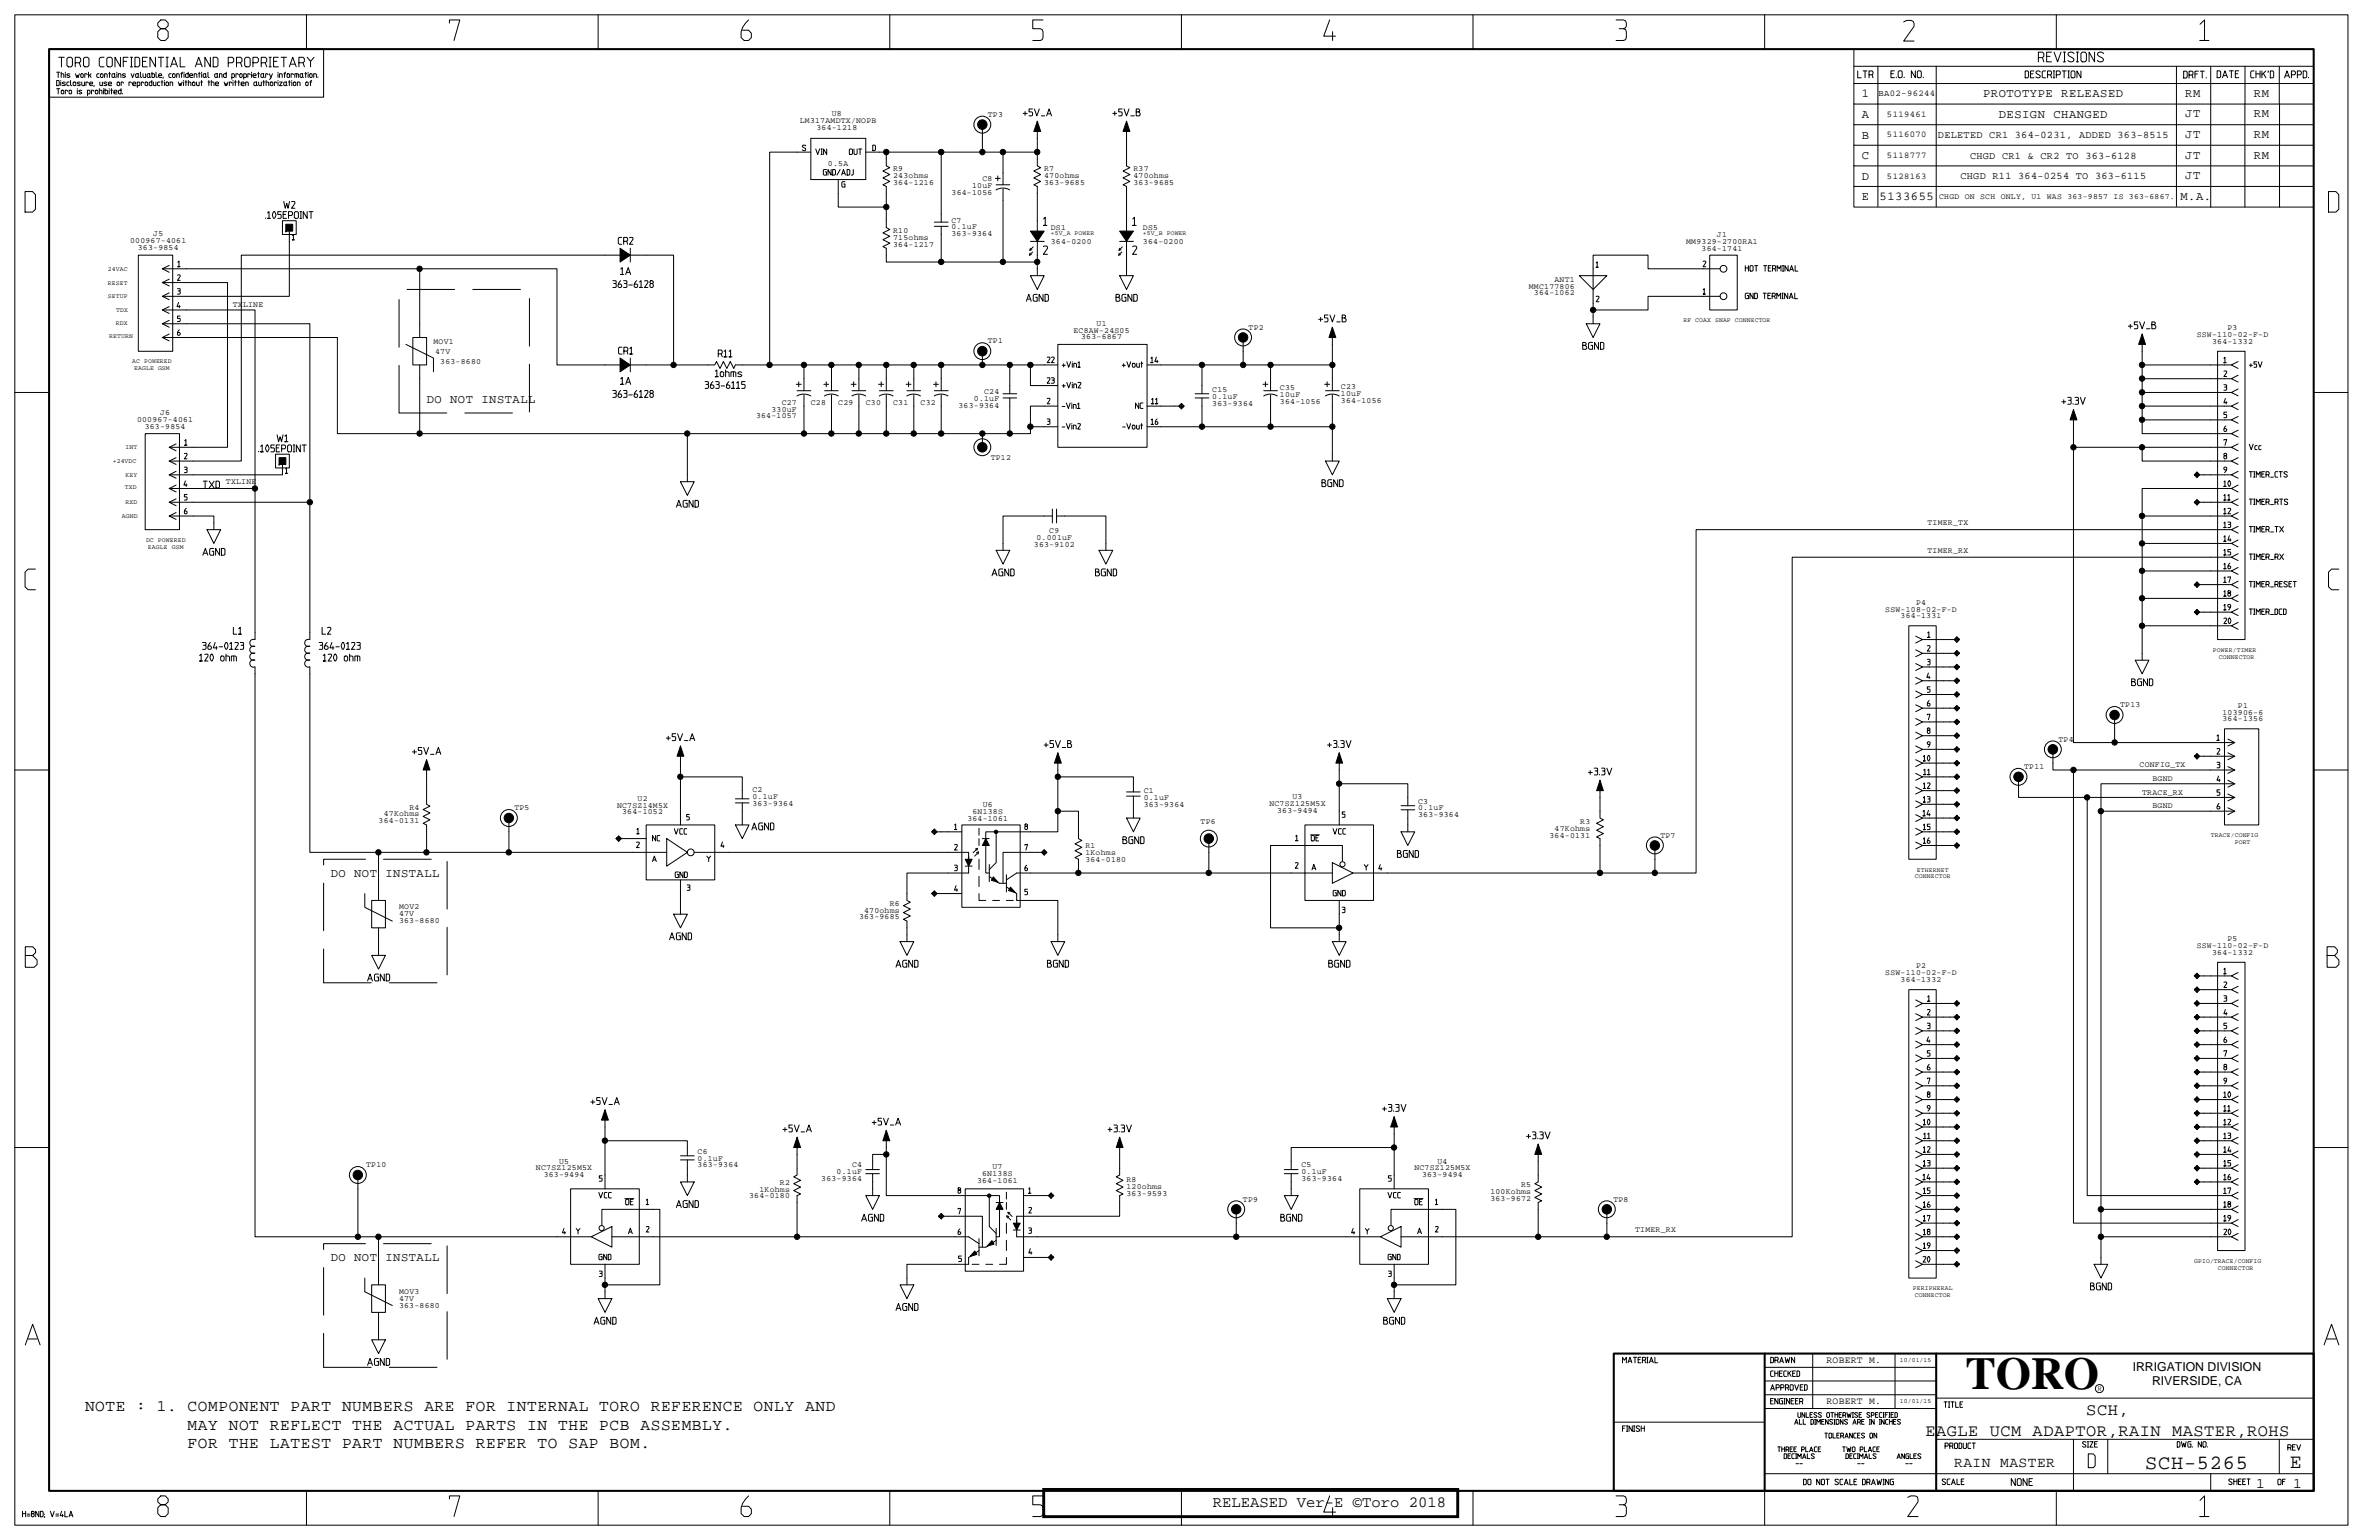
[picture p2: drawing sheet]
<svg xmlns="http://www.w3.org/2000/svg" width="432mm" height="279mm" viewBox="0 0 432 279" stroke-linecap="round" stroke-linejoin="round" font-family="sans-serif">
<defs><g id="words">
<text font-size="8.3" x="356.7" y="252">TORO</text>
<g font-size="3.7">
<text x="389.4" y="266.5">SCH-5265</text>
<text x="415.6" y="266.4">E</text>
</g>
<g font-size="3.1">
<text x="378.7" y="256.7">SCH,</text>
<text x="349.5" y="260.5">EAGLE UCM ADAPTOR,RAIN MASTER,ROHS</text>
</g>
<g font-size="2.9">
<text x="15.4" y="256.1">NOTE : 1. COMPONENT PART NUMBERS ARE FOR INTERNAL TORO REFERENCE ONLY AND</text>
<text x="34.1" y="259.4">MAY NOT REFLECT THE ACTUAL PARTS IN THE PCB ASSEMBLY.</text>
<text x="34.1" y="262.7">FOR THE LATEST PART NUMBERS REFER TO SAP BOM.</text>
</g>
<text font-size="2.8" x="220.1" y="273.4">RELEASED Ver-E ©Toro 2018</text>
<g font-size="2.6">
<text x="354.7" y="266.2">RAIN MASTER</text>
<text x="409.5" y="270">1</text>
<text x="416.2" y="270">1</text>
</g>
<g font-size="2.2">
<text x="337.9" y="17.7">1</text>
<text x="359.9" y="17.7">PROTOTYPE RELEASED</text>
<text x="396.6" y="17.6">RM</text>
<text x="409.1" y="17.6">RM</text>
<text x="337.9" y="21.4">A</text>
<text x="362.8" y="21.4">DESIGN CHANGED</text>
<text x="396.6" y="21.3">JT</text>
<text x="409.1" y="21.3">RM</text>
<text x="337.9" y="25.1">B</text>
<text x="337.9" y="28.9">C</text>
<text x="396.6" y="25.1">JT</text>
<text x="396.6" y="28.8">JT</text>
<text x="409.1" y="28.8">RM</text>
<text x="409.1" y="25.1">RM</text>
<text x="337.9" y="32.6">D</text>
<text x="396.6" y="32.5">JT</text>
<text x="337.9" y="36.4">E</text>
<text x="341.2" y="36.3">5133655</text>
<text x="395.8" y="36.4">M.A.</text>
<text x="77.4" y="73.1">DO NOT INSTALL</text>
<text x="60" y="159">DO NOT INSTALL</text>
<text x="60" y="228.8">DO NOT INSTALL</text>
<text x="387.1" y="248.8">IRRIGATION DIVISION</text>
<text x="390.6" y="251.3">RIVERSIDE, CA</text>
</g>
<g font-size="1.8">
<text x="351.7" y="25.1">DELETED CR1 364-0231, ADDED 363-8515</text>
<text x="357.6" y="28.8">CHGD CR1 &amp; CR2 TO 363-6128</text>
<text x="355.8" y="32.5">CHGD R11 364-0254 TO 363-6115</text>
<text x="331.5" y="247.3">ROBERT M.</text>
<text x="331.5" y="254.8">ROBERT M.</text>
</g>
<g font-size="1.6">
<text x="341" y="17.4">BA02-96244</text>
<text x="342.5" y="21.2">5119461</text>
<text x="342.5" y="24.9">5116070</text>
<text x="342.5" y="28.7">5118777</text>
<text x="342.5" y="32.4">5128163</text>
</g>
<g font-size="1.5">
<text x="145.2" y="22.3">LM317AMDTX/NOPB</text>
<text x="148.2" y="23.6">364-1218</text>
<text x="151" y="21.1">U8</text>
<text x="179.3" y="21.2">TP3</text>
<text x="150.3" y="30.1">0.5A</text>
<text x="162.1" y="32.3">243ohms</text>
<text x="162.1" y="33.5">364-1216</text>
<text x="162.1" y="31.1">R9</text>
<text x="172.7" y="35.4">364-1056</text>
<text x="176.4" y="34.2">10uF</text>
<text x="178.3" y="32.9">C8</text>
<text x="189.5" y="32.3">470ohms</text>
<text x="189.5" y="33.5">363-9685</text>
<text x="189.5" y="31.1">R7</text>
<text x="205.7" y="31.1">R37</text>
<text x="205.7" y="32.3">470ohms</text>
<text x="205.7" y="33.5">363-9685</text>
<text x="172.7" y="40.4">C7</text>
<text x="172.7" y="41.6">0.1uF</text>
<text x="190.7" y="41.8">DS1</text>
<text x="207.5" y="41.8">DS5</text>
<text x="352" y="36">CHGD ON SCH ONLY, U1 WAS 363-9857 IS 363-6867.</text>
<text x="23.6" y="44.1">000967-4061</text>
<text x="25" y="45.4">363-9854</text>
<text x="27.8" y="42.9">J5</text>
<text x="162.1" y="42.2">R10</text>
<text x="162.1" y="44.7">364-1217</text>
<text x="162.1" y="43.5">715ohms</text>
<text x="172.7" y="42.9">363-9364</text>
<text x="190.7" y="44.2">364-0200</text>
<text x="207.5" y="44.2">364-0200</text>
<text x="306" y="44.3">MM9329-2700RA1</text>
<text x="308.8" y="45.6">364-1741</text>
<text x="311.6" y="43.1">J1</text>
<text x="277.5" y="52.3">MMC177806</text>
<text x="278.4" y="53.6">364-1062</text>
<text x="282.2" y="51.1">ANT1</text>
<text x="42.2" y="55.7">TXLINE</text>
<text x="199" y="59.1">U1</text>
<text x="226.6" y="59.8">TP2</text>
<text x="404.3" y="59.9">P3</text>
<text x="78.7" y="62.4">MOV1</text>
<text x="79" y="64.2">47V</text>
<text x="179.3" y="62.3">TP1</text>
<text x="194.8" y="60.3">EC8AW-24S05</text>
<text x="196.2" y="61.6">363-6867</text>
<text x="398.7" y="61.1">SSW-110-02-F-D</text>
<text x="401.5" y="62.4">364-1332</text>
<text x="79.9" y="66.1">363-8680</text>
<text x="178.6" y="71.5">C24</text>
<text x="220" y="71.1">C15</text>
<text x="232.3" y="70.7">C35</text>
<text x="232.3" y="72">10uF</text>
<text x="243.4" y="71.8">10uF</text>
<text x="243.4" y="70.6">C23</text>
<text x="24.9" y="76.5">000967-4061</text>
<text x="26.3" y="77.7">363-9854</text>
<text x="29.1" y="75.3">J6</text>
<text x="137.2" y="75.9">364-1057</text>
<text x="140" y="74.7">330uF</text>
<text x="141.9" y="73.5">C27</text>
<text x="147.2" y="73.5">C28</text>
<text x="152.1" y="73.5">C29</text>
<text x="157.1" y="73.5">C30</text>
<text x="162.1" y="73.5">C31</text>
<text x="167.1" y="73.5">C32</text>
<text x="174" y="74">363-9364</text>
<text x="176.8" y="72.8">0.1uF</text>
<text x="220" y="73.6">363-9364</text>
<text x="220" y="72.3">0.1uF</text>
<text x="232.3" y="73.2">364-1056</text>
<text x="243.4" y="73.1">364-1056</text>
<text x="179.8" y="83.5">TP12</text>
<text x="41" y="87.9">TXLINE</text>
<text x="349.8" y="95.3">TIMER_TX</text>
<text x="187.7" y="99.2">363-9102</text>
<text x="188.1" y="98">0.001uF</text>
<text x="190.5" y="96.7">C9</text>
<text x="349.8" y="100.3">TIMER_RX</text>
<text x="342.2" y="111">SSW-108-02-F-D</text>
<text x="345" y="112.2">364-1331</text>
<text x="347.8" y="109.7">P4</text>
<text x="384.8" y="128.3">TP13</text>
<text x="403.4" y="130.9">364-1356</text>
<text x="403.4" y="129.6">103906-6</text>
<text x="406.2" y="128.4">P1</text>
<text x="373.6" y="134.6">TP4</text>
<text x="136.6" y="143.8">C2</text>
<text x="207.6" y="143.9">C1</text>
<text x="367.4" y="139.5">TP11</text>
<text x="388.3" y="139.2">CONFIG_TX</text>
<text x="390.7" y="141.7">BGND</text>
<text x="68.7" y="149.4">364-0131</text>
<text x="69.7" y="148.1">47Kohms</text>
<text x="74.3" y="146.9">R4</text>
<text x="93.4" y="147">TP5</text>
<text x="112" y="146.5">NC7SZ14M5X</text>
<text x="112.9" y="147.8">364-1052</text>
<text x="115.7" y="145.3">U2</text>
<text x="136.6" y="146.3">363-9364</text>
<text x="136.6" y="145">0.1uF</text>
<text x="175.6" y="148.9">364-1061</text>
<text x="176.5" y="147.6">6N138S</text>
<text x="178.4" y="146.4">U6</text>
<text x="207.6" y="146.4">363-9364</text>
<text x="207.6" y="145.2">0.1uF</text>
<text x="217.9" y="149.5">TP6</text>
<text x="230.4" y="146.2">NC7SZ125M5X</text>
<text x="231.8" y="147.4">363-9494</text>
<text x="234.6" y="144.9">U3</text>
<text x="257.4" y="148.3">363-9364</text>
<text x="257.4" y="147">0.1uF</text>
<text x="257.4" y="145.8">C3</text>
<text x="286.8" y="149.5">R3</text>
<text x="388.8" y="144.2">TRACE_RX</text>
<text x="390.7" y="146.7">BGND</text>
<text x="197" y="155.2">1Kohms</text>
<text x="197" y="153.9">R1</text>
<text x="281.2" y="152">364-0131</text>
<text x="282.2" y="150.8">47Kohms</text>
<text x="301.4" y="152">TP7</text>
<text x="197" y="156.4">364-0180</text>
<text x="72.4" y="167.5">363-8680</text>
<text x="72.4" y="166.2">47V</text>
<text x="72.5" y="165">MOV2</text>
<text x="155.9" y="166.8">363-9685</text>
<text x="156.8" y="165.6">470ohms</text>
<text x="161.5" y="164.3">R6</text>
<text x="398.7" y="172">SSW-110-02-F-D</text>
<text x="401.5" y="173.2">364-1332</text>
<text x="404.3" y="170.7">P5</text>
<text x="342.2" y="177">SSW-110-02-F-D</text>
<text x="345" y="178.2">364-1332</text>
<text x="347.8" y="175.7">P2</text>
<text x="126.6" y="209.3">C6</text>
<text x="66.5" y="211.8">TP10</text>
<text x="97.3" y="212.3">NC7SZ125M5X</text>
<text x="98.7" y="213.6">363-9494</text>
<text x="101.5" y="211.1">U5</text>
<text x="126.6" y="211.8">363-9364</text>
<text x="126.6" y="210.6">0.1uF</text>
<text x="141.6" y="214.9">R2</text>
<text x="149.1" y="214.3">363-9364</text>
<text x="151.8" y="213.1">0.1uF</text>
<text x="154.6" y="211.8">C4</text>
<text x="177.3" y="214.5">364-1061</text>
<text x="178.3" y="213.3">6N138S</text>
<text x="180.1" y="212">U7</text>
<text x="204.5" y="215.8">120ohms</text>
<text x="204.5" y="214.5">R8</text>
<text x="236.2" y="213.1">0.1uF</text>
<text x="236.2" y="214.3">363-9364</text>
<text x="236.2" y="211.8">C5</text>
<text x="256.7" y="212.3">NC7SZ125M5X</text>
<text x="258.1" y="213.6">363-9494</text>
<text x="260.9" y="211.1">U4</text>
<text x="276.1" y="215.4">R5</text>
<text x="136" y="217.4">364-0180</text>
<text x="137.8" y="216.2">1Kohms</text>
<text x="204.5" y="217">363-9593</text>
<text x="225.6" y="218">TP9</text>
<text x="270.5" y="217.9">363-9672</text>
<text x="270.5" y="216.6">100Kohms</text>
<text x="292.8" y="218">TP8</text>
<text x="296.8" y="223.6">TIMER_RX</text>
<text x="72.4" y="237.2">363-8680</text>
<text x="72.4" y="236">47V</text>
<text x="72.5" y="234.7">MOV3</text>
</g>
<g font-size="1.2">
<text x="190.7" y="42.7">+5V_A POWER</text>
<text x="207.5" y="42.7">+5V_B POWER</text>
<text x="19.6" y="51.6">RESET</text>
<text x="19.6" y="49.1">24VAC</text>
<text x="19.6" y="54.1">SETUP</text>
<text x="21" y="59">RDX</text>
<text x="21.1" y="56.6">TDX</text>
<text x="305.5" y="58.5">RF COAX SNAP CONNECTOR</text>
<text x="19.8" y="61.2">RETURN</text>
<text x="24" y="65.9">AC POWERED</text>
<text x="24.4" y="67.2">EAGLE GSM</text>
<text x="22.8" y="81.5">INT</text>
<text x="20.5" y="84">+24VDC</text>
<text x="22.7" y="88.8">TXD</text>
<text x="22.8" y="86.5">KEY</text>
<text x="22.1" y="93.9">AGND</text>
<text x="22.8" y="91.5">RXD</text>
<text x="26.5" y="98.3">DC POWERED</text>
<text x="26.9" y="99.6">EAGLE GSM</text>
<text x="401.7" y="118.3">POWER/TIMER</text>
<text x="402.7" y="119.5">CONNECTOR</text>
<text x="401.3" y="151.9">TRACE/CONFIG</text>
<text x="405.6" y="153.2">PORT</text>
<text x="347.6" y="159.4">CONNECTOR</text>
<text x="347.9" y="158.1">ETHERNET</text>
<text x="398.3" y="229.1">GPIO/TRACE/CONFIG</text>
<text x="402.6" y="230.4">CONNECTOR</text>
<text x="347.2" y="234.1">PERIPHERAL</text>
<text x="347.6" y="235.4">CONNECTOR</text>
<text x="344.8" y="247.2">10/01/15</text>
<text x="344.8" y="254.6">10/01/15</text>
<text x="380.7" y="252.4">R</text>
</g>
</g></defs>
<path d="M189.4 270.2h75.2v5h-75.2z" fill="none" stroke="#000" stroke-width=".53"/>
<g fill="none" stroke="#000" stroke-width=".18">
<path d="M2.7 2.7h423.5v274h-423.5zM8.9 8.9h49.8v8.7h-49.8zM10.3 13.1h.5M10.3 14.6h.3l.2 .2-.2 .7h-.3zM10.3 16.1h.5M10.6 13.1v1M10.6 16.1v.9M10.7 10.4h1M11 14.6v.1M11 14.9v.6M11.1 13.4l.5 .1v.6M11.1 13.1v1"/>
<path d="M11.1 16.5l.2-.1 .3 .1v.4l-.1 .1-.4-.1zM11.2 10.4v1.7M11.9 13.1v.1M11.9 13.4v.7M11.9 14.9h-.4l-.2 .1 .1 .2 .4 .1 .1 .1-.2 .1h-.4M12.3 16.6l-.2-.2h-.2v.6M12.4 10.4h.5l.2 .2v1.3l-.2 .2h-.5l-.3-.2v-1.3zM12.5 16.5l.2-.1 .3 .1v.4l-.1 .1-.4-.1zM12.6 14.9l-.5 .1v.4l.5 .1M12.7 13.5l-.3-.1-.3 .1 .6 .4-.2 .2-.4-.1M12.8 14.6v.8l.2 .1M13.3 15l.3-.1 .2 .1v.4l-.2 .1-.3-.1z"/>
<path d="M13.7 11.4h.7l.2-.3v-.5l-.2-.2h-.7v1.7M13.7 13.4l.2 .7 .2-.4 .1 .4 .2-.7M14 16.1v.1M14 16.4v.6M14.4 11.4l.2 .7M14.6 14.9h-.4l-.2 .1 .1 .2 .4 .1 .1 .1-.6 .1M14.6 13.5l.2-.1 .3 .1-.1 .6-.4-.2zM14.8 14.9v.5l.2 .1h.3v-.6M14.8 16.4h-.3l-.2 .1 .5 .4-.2 .1h-.3M15.4 10.4h.5l.3 .2v1.3l-.3 .2h-.5l-.2-.2v-1.3zM15.8 13.6l-.1-.2h-.3v.7M15.9 17l.4-.1v-.4l-.1-.1h-.3v1"/>
<path d="M16 15.1l-.1-.2h-.3v.6M16.1 13.1v1M16.3 15.2h.5l-.1-.3-.4 .1v.4l.5 .1M16.3 13.7l.2 .4M16.5 13.4l-.4 .4M17 16.6l-.1-.2h-.3v.6M17.1 15.5l-.1 .2M17.3 16.5l.1-.1 .4 .1v.4l-.2 .1-.3-.1zM18 13.4l-.4 .1v.4l.4 .2M18 16.4h.4l.1 .1v.5M18 16.1v.9M18.1 14.9v.5l.2 .1h.3v-.6"/>
<path d="M18.2 13.5l.2-.1 .3 .1v.4l-.1 .2-.4-.2zM18.8 16.1v.1M18.8 16.4v.6M18.9 10.4h-.6l-.3 .2v1.3l.3 .2h.6M19 14.1v-.7l.5 .1v.6M19 16.1v.9h.4l.1-.1v-.4l-.1-.1h-.4M19.4 14.9h-.3l-.2 .1 .5 .4-.5 .1M19.6 10.4h.5l.3 .2v1.3l-.3 .2h-.5l-.2-.2v-1.3zM19.7 15.2h.5l-.1-.3-.4 .1v.4l.5 .1M19.7 13.4h.4M19.8 16.1v.1M19.8 16.4v.6"/>
<path d="M19.9 13.1v1M20.1 16.4h.3M20.2 16.1v.9M20.3 13.5l.5-.1v.5l-.1 .2-.4-.2zM20.7 16.7h.5l-.1-.3-.4 .1v.4l.5 .1M20.8 13.9l.2 .2M21.2 13.1v.1M21.2 13.4v.7M21.3 15l.3-.1 .1 .1v.4l-.1 .1-.3-.1zM21.5 14.1v-.7h.3l.1 .1v.6M21.9 10.4v1.7l-1-1.7v1.7M22 16.1v.9h-.3l-.2-.1v-.4l.5-.1"/>
<path d="M22.2 17h.1M22.4 11.1h.6M22.4 15.1l-.1-.2h-.3v.6M22.8 13.5l-.4-.1-.2 .1 .6 .4-.2 .2-.4-.1M23.2 10.4h-.8v1.7M23.7 10.4h.4M23.7 12.1h.4M23.8 13.4l.3 .7 .2-.7M23.8 15.1l-.1-.2h-.3v.6M23.9 10.4v1.7M24.1 15.2h.5l-.1-.3-.4 .1v.4l.5 .1M24.5 10.4h.6l.3 .2v1.3l-.3 .2h-.6z"/>
<path d="M24.6 13.5l.5-.1v.5l-.1 .2-.4-.2zM24.9 15.5l.5-.1v-.4l-.1-.1h-.4v1M25.1 13.9l.1 .2M25.5 13.1v.8l.2 .2M25.9 11.1h.6M26 13.4v.5l.1 .2h.3v-.7M26.1 15.1l-.2-.2h-.2v.6M26.3 15l.4-.1 .1 .1v.4l-.1 .1-.4-.1zM26.7 13.5l.5-.1v.5l-.1 .2-.4-.2zM26.7 10.4h-.8v1.7h.8M27.2 13.9l.1 .2M27.6 14.6v.9h-.4l-.1-.1v-.4l.5-.1"/>
<path d="M27.6 13.1v1h.3l.1-.2v-.4l-.4-.1M27.8 14.9v.5l.2 .1h.3v-.6M28.2 10.4v1.7l-1-1.7v1.7M28.3 13.1v.8l.3 .2M28.7 10.4h1M28.8 13.7h.5l-.1-.3-.4 .1v.4l.5 .2M29 14.9l-.4 .1v.4l.4 .1M29.2 3.6l-.6 .6v.5l.6 .5h.8l.5 .6v1l-.5 .5h-.8l-.6-.5v-1l.6-.6h.8l.5-.5v-.5l-.5-.6zM29.2 10.4v1.7M29.3 14.9h.3M29.4 14.6v.9M29.6 14v.2"/>
<path d="M29.8 14.6v.1M29.8 14.9v.6M30.1 15l.4-.1 .1 .1v.4l-.1 .1-.4-.1zM30.1 10.4h.4M30.1 12.1h.4M30.3 10.4v1.7M30.9 15.5v-.6h.3l.1 .1v.5M31 12.1l.6-1.7 .6 1.7M31.1 13.4l-.5 .1v.4l.5 .2M31.2 11.6h.8M31.3 13.5l.2-.1 .3 .1v.4l-.1 .2-.4-.2zM32.1 14.1v-.7l.4 .1v.6"/>
<path d="M32.4 14.9l.2 .6 .1-.3 .1 .3 .3-.6M32.7 10.4v1.7h.9M32.8 13.4h.3M33.1 13.1l-.1 .2v.8M33.3 14.6v.1M33.3 14.9v.6M33.4 13.1v.1M33.4 13.4v.7M33.6 14.9h.3M33.7 14.6v.9M34.2 13.1v1h-.4l-.1-.2v-.4l.5-.1M34.2 14.9l.4 .1v.5"/>
<path d="M34.2 14.6v.9M34.4 13.7h.6l-.2-.3-.4 .1v.4l.6 .2M34.9 15l.4-.1 .1 .1v.4l-.1 .1-.4-.1zM35.2 14.1v-.7h.4l.1 .1v.6M35.5 12.1l.6-1.7 .6 1.7M35.7 14.9v.5l.1 .1h.4v-.6M35.7 11.6h.7M36 13.4h.3M36.2 13.1v1M36.4 14.9h.4M36.6 14.6v.9M36.6 13.1v.1"/>
<path d="M36.6 13.4v.7M36.9 13.5l.4-.1v.5l-.1 .2-.3-.2zM37.3 13.9l.2 .2M37.7 13.1v.8l.3 .2M37.8 14.9h.3M37.9 14.6v.9M38.2 10.4v1.7l-1-1.7v1.7M38.4 14.9h.3l.1 .1v.5M38.4 14.6v.9M38.7 10.4h.6l.3 .2v1.3l-.3 .2h-.6zM39 13.5l.4-.1v.5l-.1 .2-.3-.2zM39.1 15.2h.6l-.2-.3-.4 .1v.4l.6 .1"/>
<path d="M39.4 13.9l.2 .2M39.8 14.1v-.7l.5 .1v.6M40.7 14.9l.2 .6 .1-.3 .1 .3 .3-.6M41.1 13.1v1h-.4l-.1-.2v-.4l.5-.1M41.4 11.4h.8l.2-.3v-.5l-.2-.2h-.8v1.7M42.1 15.1l-.2-.2h-.3v.6M42.1 14.1l.4-.2v-.4l-.1-.1h-.3v1M42.3 14.6v.1M42.3 14.9v.6M42.6 14.9h.3M42.7 14.6v.9M42.9 11.4h.8l.2-.3v-.5l-.2-.2h-.8v1.7"/>
<path d="M43.2 14.9h.3M43.2 13.6l-.1-.2h-.3v.7M43.3 14.6v.9M43.5 13.5l.1-.1 .4 .1v.4l-.2 .2-.3-.2zM43.7 11.4l.2 .7M43.8 15.2h.5l-.1-.3-.4 .1v.4l.5 .1M44.2 14.1h.4l.1-.2v-.4l-.1-.1h-.4v1M44.6 15.5v-.6l.5 .1v.5M44.7 10.4h.5l.2 .2v1.3l-.2 .2h-.5l-.3-.2v-1.3zM45.4 13.6l-.1-.2h-.3v.7M45.7 13.1v.1M45.7 13.4v.7"/>
<path d="M45.9 11.4h.8l.2-.3v-.5l-.2-.2h-.8v1.7M45.9 13.7h.6l-.1-.3-.5 .1v.4l.6 .2M46.1 15l.5-.1v.5l-.2 .1-.3-.1zM46.6 15.4l.1 .1M46.8 13.4h.3M46.9 13.1v1M46.9 14.9v.5l.2 .1h.3v-.6M47.3 13.5l.5-.1v.5l-.1 .2-.4-.2zM47.4 11.4h.8l.2-.3v-.5l-.2-.2h-.8v1.7M47.7 14.9h.3M47.8 13.9l.2 .2M47.9 14.6v.9"/>
<path d="M48.2 11.4l.2 .7M48.3 14.9l.5 .1v.5M48.3 14.6v.9M48.6 13.6l-.1-.2h-.3v.7M48.8 10.4h.4M48.8 12.1h.4M48.9 13.4l.3 .7M49 10.4v1.7M49 15l.4-.1 .1 .1v.4l-.1 .1-.4-.1zM49.4 13.4l-.3 .8-.2 .2M49.7 11.1h.6M50.2 15.1l-.1-.2h-.3v.6"/>
<path d="M50.5 13.1v.1M50.5 13.4v.7M50.5 14.6v.1M50.5 14.9v.6M50.5 10.4h-.8v1.7h.8M50.7 14.1v-.7h.4l.1 .1v.6M50.7 14.9h.5l-.5 .6h.5M51 10.4h1M51.5 13.4h.3M51.5 15l.5-.1v.5l-.2 .1-.3-.1zM51.5 10.4v1.7M51.8 13.1l-.2 .2v.8"/>
<path d="M52 15.4l.1 .1M52.1 13.5l.1-.1 .4 .1v.4l-.2 .2-.3-.2zM52.4 14.9h.3M52.5 14.6v.9M52.5 12.1l.6-1.7 .7 1.7M52.8 11.6h.7M53 14.6v.1M53 14.9v.6M53.2 15l.4-.1 .1 .1v.4l-.1 .1-.4-.1zM53.3 13.6l-.2-.2h-.3v.7M53.5 14.1v-.7h.6l.1 .1v.6M53.8 13.4v.7"/>
<path d="M54 15.5v-.6h.3l.2 .1v.5M54.3 11.4h.7l.2-.3v-.5l-.2-.2h-.7v1.7M54.5 13.5l.4-.1v.5l-.1 .2-.3-.2zM54.9 13.9l.2 .2M55 11.4l.2 .7M55.3 13.4h.4M55.5 13.1v1M55.5 15l.3-.1 .1 .1v.4l-.1 .1-.3-.1zM55.6 2.7v6.2M55.8 10.4l.6 .7 .6-.7M55.9 13.1v.1M55.9 13.4v.7"/>
<path d="M56.2 13.5l.1-.1 .4 .1-.1 .6-.4-.2zM56.2 14.9h.4M56.4 11.1v1M56.6 14.6l-.2 .2v.7M56.9 14.1v-.7h.4l.1 .1v.6M57.7 14v.1M81.6 4.2v-.6h1.9l-1.1 3.7M108.6 2.7v6.2M135.9 3.6a3.4 3.4 0 0 0-1.4 3.2l.6 .5h.8l.5-.5v-.8l-.5-.5h-1.1M161.5 2.7v6.2M187.4 19.8h-.6v.5h.4l.2 .2-.1 .5h-.5M187.7 19.8l.5 1.2 .4-1.2"/>
<path d="M189.3 3.6h-1.8v1.6h1.3l.4 .2 .1 .4v1l-.1 .4-.4 .1h-1.3M203.7 19.8h-.6v.5h.4l.2 .2-.1 .5h-.5M204 19.8l.5 1.2 .4-1.2M214.4 2.7v6.2M241.3 3.6l-1 3h2.1M241.9 5.8v1.5M267.4 2.7v6.2M293.3 3.6h1.4a.93 .93 0 0 1 .3 1.5l-.3 .1M293.9 5.2h.8l.3 .2 .2 .4v1l-.2 .4-.3 .1h-1.4M320.3 2.7v6.2M336.5 8.9v10h83.4M336.5 18.9v3.7h83.4"/>
<path d="M336.5 12h83.4M336.5 15.2h83.4M337.2 12.9v1.2h.6M338.2 12.9h.7M338.5 12.9v1.2M339.2 13.6h.6l.2-.2v-.3l-.2-.2h-.6v1.2M339.8 13.6l.2 .5M340.8 12v25.5M343.2 13.4h.5M343.8 12.8h-.6v1.3h.6M344.2 14v.1M344.5 13l.2-.2h.4l.1 .2v.9l-.1 .2h-.4l-.2-.2z"/>
<path d="M345.5 4l.6-.3h.8l.4 .2 .1 .4v.5l-1.9 2.7h1.9M345.6 14v.1M347.6 12.8v1.3l-.7-1.3v1.3M348.2 12.8h.4l.1 .2v.9l-.1 .2h-.4l-.2-.2v-.9zM349.1 14v.1M351.4 12v25.5M367.6 12.9h.4l.2 .2v.8l-.2 .2h-.4zM368.6 13.4h.4M369.2 12.9h-.6v1.2h.6M370 10.5h.7l.3-.3v-.5l-.3-.2h-.7v1.7M370.3 13.1l-.2-.2h-.3l-.3 .2 .1 .2 .6 .4v.3a.54 .54 0 0 1-.7-.1M370.7 10.5l.3 .7"/>
<path d="M371.3 12.9h-.5l-.1 .2v.8l.1 .2h.5M371.5 10.2h.6M371.6 13.6h.6l.2-.2v-.3l-.2-.2h-.6v1.2M372.2 13.6l.2 .5M372.3 9.5h-.8v1.7h.8M372.7 14.1h.2M372.7 12.9h.2M372.8 12.9v1.2M372.8 9.5l.7 1.7 .6-1.7M373.2 2.7v6.2M373.2 13.6h.6l.2-.2v-.3l-.2-.2h-.6v1.2M374.3 12.9h.7"/>
<path d="M374.5 11.2h.4M374.5 9.5h.4M374.7 12.9v1.2M374.7 9.5v1.7M375.3 14.1h.3M375.3 12.9h.3M375.5 12.9v1.2M376.1 12.9h.3l.2 .2v.8l-.2 .2h-.3l-.2-.2v-.8zM376.4 9.7a.65 .65 0 0 0-1.1 .1l.2 .3 .8 .5 .1 .2-.1 .3a.7 .7 0 0 1-1-.1M376.9 11.2h.4M376.9 9.5h.4M377.1 9.5v1.7"/>
<path d="M377.7 9.7l.3-.2h.4l.3 .2v1.3l-.3 .2h-.4l-.3-.2zM377.7 12.9v1.2l-.7-1.2v1.2M380.2 9.5v1.7l-1-1.7v1.7M381.8 9.7a.65 .65 0 0 0-1.1 .1l.1 .3 .9 .5 .1 .2-.1 .3a.7 .7 0 0 1-1-.1M395 12v25.4M396.3 12.9h.5l.2 .2v.9l-.2 .2h-.5zM397.3 13.6h.6l.1-.2v-.3l-.1-.2h-.6v1.3M397.9 13.6l.1 .6M398.4 13.4h.4M399 12.9h-.6v1.3M399.3 4.4l.8-.8v3.7h-.8h1.6M399.4 12.9h.7"/>
<path d="M399.7 12.9v1.3M400.4 14.1v.1M401.3 12v25.6M402.4 12.8h.5l.2 .2v.9l-.2 .2h-.5zM403.4 14.1l.4-1.3 .5 1.3M403.6 13.7h.5M404.6 12.8h.8M405 12.8v1.3M405.7 13.4h.5M406.3 12.8h-.6v1.3h.6M407.5 12v25.5M409.1 12.9h-.4l-.2 .2v.8l.2 .2h.4"/>
<path d="M409.5 13.4h.7M409.5 12.9v1.2M410.2 12.9v1.2M410.5 12.9v1.2M410.8 13.3l.5 .8M411.3 12.9l-.8 .7M411.7 12.9l-.1 .2M412.1 12.9h.4l.2 .2v.8l-.2 .2h-.4zM413.7 12v6.9M413.7 18.9v18.7M414.7 14.1l.4-1.2 .5 1.2M414.8 13.8h.6"/>
<path d="M415.9 13.6h.6l.1-.2v-.3l-.1-.2h-.6v1.2M417 13.6h.5l.2-.2v-.3l-.2-.2h-.5v1.2M418 12.9h.5l.2 .2v.8l-.2 .2h-.5zM419 14v.1M4.6 34.8h1.3l.5 .5v2.7l-.5 .5h-1.3zM48.2 39.5v.1M48.6 38.6l.2-.2v1.2h-.2h.5M49.6 38.5h.3a.84 .84 0 0 1-.1 1.1h-.1a.87 .87 0 0 1-.1-1.1zM51 38.4h-.6v.5h.5l.1 .2v.5h-.6M51.4 38.9h.4M51.5 36.6l.3 1.2 .2-.9 .3 .9 .3-1.2M52 38.4h-.6v1.2h.6"/>
<path d="M52.4 39.1h.5l.2-.2v-.3l-.2-.2h-.5v1.2M52.9 36.6h.5l.1 .1-.6 1.1h.6M53.4 38.6l.2-.2h.4l.2 .2v.9l-.2 .1h-.4l-.2-.1zM54.5 39.6h.2M54.5 38.4h.2M54.6 38.4v1.2M55.8 38.4v1.2l-.8-1.2v1.2M56.1 38.4h.7M56.5 38.4v1.2M146.2 26.5l-.4-.2-.2 .2 .6 .4v.4h-.4l-.2-.1M147.2 27.6h-7.5v38.6M147.2 25.1h9.9v7.5h-9.9z"/>
<path d="M148.1 27l.3 1 .4-1M149 27h.2M149 28h.2M149.1 27v1M150 30.8h-.4l-.2 .1v.7l.2 .2h.4v-.6h-.2M150.1 27v1l-.6-1v1M150.9 30.8v1l-.6-1v1M151.1 30.8l.5 .1v.7l-.1 .2h-.4zM152.1 32.6v5h8.8M152.5 30.8l-.6 1M152.8 31.8l.3-1 .4 1M152.9 31.5h.4"/>
<path d="M153.4 33h-.5l-.1 .1v.7l.1 .2h.5v-.6h-.3M153.8 30.8l.4 .1v.7l-.1 .2h-.3zM154.3 27l.4 .2v.7l-.1 .1h-.3l-.1-.1zM154.9 30.8v.8l-.4 .2M155 27l.1 1h.3l.2-.1v-.9M155.9 27h.5M156.1 27v1M157.1 27.6h3.8M158.4 26.3l.5 .2v.7l-.1 .1h-.4zM170.8 27.6v12.7M178.3 22.6v5M180.7 32.4h.8"/>
<path d="M180.8 34.5a2.43 2.43 0 0 1 2.5 0M180.8 33.5h2.5M181.1 31.9v.9M182.1 27.6v5.9M182.1 34.3v13.2M185.7 20.6h.7M186.1 20.2v.7M188.3 27.6h-27.4v2.5l.6 .3-1.2 .6 1.2 .7-1.2 .6 1.2 .6-1.2 .6 .6 .3v7.5l.6 .3-1.2 .6 1.2 .7-1.2 .6 1.2 .6-1.2 .6 .6 .3v2.5h27.4M188.3 22v8.1l.6 .3-1.3 .6 1.3 .7-1.3 .6 1.3 .6-1.3 .6 .7 .3v8.7M189 21h.6M189.4 39.7l.3-.3v1.5h-.3h.6M190 21l.4-1.2 .5 1.2"/>
<path d="M190.1 20.7h.6M202 20.6h.7M202.3 20.2v.7M204.5 22v8.1l.6 .3-1.3 .6 1.3 .7-1.3 .6 1.3 .6-1.3 .6 .7 .3v8.7M205.3 21h.6M205.6 39.7l.3-.3v1.5h-.3h.6M206.2 20.3h.5l.2-.3-.2-.2h-.5v1.2h.6l.1-.2v-.2l-.2-.3M336.5 22.6v3.8h83.4M336.5 26.4v3.7h83.4M336.5 30.1v3.7h83.4M336.5 33.8v3.8h83.4M422.6 34.8h1.4l.5 .5v2.7l-.5 .5h-1.4z"/>
<path d="M25.1 46.3h6.2v17.4h-6.2zM29.5 58.7h26.7v57.3a.66 .66 0 0 0-.9 .6 .66 .66 0 0 0 .9 .6 .67 .67 0 0 0-.9 .7 .67 .67 0 0 0 .9 .6M29.5 51.3h11.8v29.9h-10.6M29.5 56.2h16.8v59.8M29.5 48.8h71.6v17.4h11.6M30.7 48.2l-1.2 .6 1.2 .6M30.7 50.7l-1.2 .6 1.2 .6M30.7 53.1l-1.2 .7 1.2 .6M30.7 55.6l-1.2 .6 1.2 .7M30.7 58.1l-1.2 .6 1.2 .7M32.2 49.9h.4l.1 .1-.5 .9h.5M32.2 52.4h.5v.2l-.1 .2"/>
<path d="M32.3 47.6l.2-.2v1h-.2h.4M32.3 52.8h.4v.4l-.1 .2h-.4M32.4 54.9l-.3 .7h.6M32.6 59.8l-.2 .2a.67 .67 0 0 0-.1 .8l.4-.1v-.2l-.4-.2M32.6 55.4v.5M32.7 57.3h-.5v.5h.5v.1v.4h-.5M51.3 40h2.5v2.5h-2.5zM52.5 41.3v12.5h-23M53.1 42.7l.2-.2v1h-.2h.4M72.4 54.4v8.6M73.9 52.5h8.6M76.2 48.8v12.4"/>
<path d="M85.8 52.5h8.7M96.1 54.2v8.6M111.2 50.9l.6 .1v.3l-.1 .1M111.4 51.4l.4 .1v.5l-.1 .2h-.5M112.6 50.9l-.4 .7v.4l.2 .1 .4-.1v-.2l-.2-.3h-.3M112.7 48.8l.2-.2v1.2h-.2h.5M112.7 46.3h-68.9v37.4h-13.1M112.8 43.1h-.4l-.2 .1v.9l.2 .2h.4M113.2 50.9l.5 .1 .1 .3-.2 .1M113.2 43.8h.5l.2-.2v-.4l-.2-.1h-.5v1.2M113.3 51.4l.4 .1 .1 .5-.2 .2h-.4M113.6 49.8l.4-1.2 .5 1.2"/>
<path d="M113.7 49.4h.6M113.7 43.8l.2 .5M114.1 51.7h.7M114.3 43.1h.4l.2 .1-.6 1.1h.6M114.4 45v2.5M114.5 46.3h7.8v19.9M115.6 50.9a1.18 1.18 0 0 0-.5 1.1l.2 .2h.3l.1-.2v-.3l-.1-.2h-.4M116.1 51.2l.3-.3v1.3h-.3h.5M117 51l.4-.1 .2 .2-.6 1.1h.6M118.1 50.9l-.1 .4 .6 .3v.4l-.2 .2h-.3l-.1-.2v-.4l.1-.2h.3l.2-.3-.2-.2zM169.6 41.1h2.5M169.6 40.3h2.5"/>
<path d="M170.8 41.1v6.4M186.3 54.7l.4-1.3 .5 1.3M186.5 54.3h.5M186.9 45.9l-.1 .4 .4-.1M187 50h2.5l-1.2 2.5zM187 45l-.1 .4 .4-.1M187 43.8h2.5M187.4 45.7l-.5 .5M187.5 44.8l-.5 .5M188.3 53.4h-.6l-.2 .2v.9l.2 .2h.6v-.8h-.3M188.3 43.8v6.2M189.3 53.4v1.3l-.7-1.3v1.3"/>
<path d="M189.4 44.7l.5-.1 .2 .2v.3l-.7 1h.7M189.7 53.4h.4l.2 .2v.9l-.2 .2h-.4zM202.6 53.9h.4l.2-.3-.2-.2h-.4v1.3h.5l.2-.2v-.3l-.3-.3M203.1 45.9l-.1 .4 .4-.1M203.2 50h2.5l-1.2 2.5zM203.2 45l-.1 .4 .4-.1M203.2 43.8h2.5M203.6 45.7l-.5 .5M203.7 44.8l-.5 .5M204.4 53.4h-.6l-.2 .2v.9l.2 .2h.6v-.8h-.3M204.5 43.8v6.2M205.4 53.4v1.3l-.7-1.3v1.3"/>
<path d="M205.6 44.7l.5-.1 .2 .2v.3l-.7 1h.7M205.8 53.4h.4l.2 .2v.9l-.2 .2h-.4zM239.3 57.9h.8M239.7 57.6v.7M241 57.1h-.6v.6h.5l.1 .1v.5l-.6 .1M241.4 57.1l.4 1.3 .5-1.3M241.8 59.4v11.5M242.6 58.4h.6M243.6 57.7h.5l.1-.4-.1-.2h-.5v1.3h.6l.1-.2v-.3l-.2-.2M286.7 50h5l-2.5 2.5zM287.9 58.7h2.5l-1.2 2.5zM289.7 47.7l.2-.2v1h-.2h.4"/>
<path d="M289.7 53.8h.5l-.5 .9h.5M309.1 47.4h.4l.1 .1-.5 .9h.5M309.1 52.6l.2-.2v1h-.2h.5M310.3 46.3h5v9.9h-5zM312.2 48.8h-13.1v-2.5h-9.9v12.4M312.2 53.8h-13.1v2.4h-9.9M316.8 48.2v1M316.8 48.6h.6M317.4 48.2v1M317.4 53.2h-.5l-.1 .1v.7l.1 .2h.5v-.6h-.3M317.6 48.3l.2-.1 .4 .1v.7l-.1 .2h-.3l-.2-.2zM318.2 53.2v1l-.6-1v1"/>
<path d="M318.5 48.2h.5M318.5 53.2l.5 .1v.7l-.2 .2h-.3zM318.7 48.2v1M320 53.2h.6M320.1 48.2h.6M320.3 53.2v1M320.4 48.2v1M320.9 53.6h.3M321 48.6h.3M321.4 53.2h-.5v1h.5M321.4 48.2h-.4v1h.4M321.6 53.7h.5l.1-.1v-.3l-.1-.1h-.5v1"/>
<path d="M321.7 48.7h.4l.2-.1v-.3l-.2-.1h-.4v1M322.1 53.7l.1 .5M322.1 48.7l.2 .5M322.5 54.2v-1l.3 .5 .4-.5v1M322.6 49.2v-1l.3 .5 .4-.5v1M323.4 53.2h.3M323.4 54.2h.3M323.5 48.2h.2M323.5 49.2h.2M323.6 53.2v1M323.6 48.2v1M324.5 53.2v1l-.6-1v1"/>
<path d="M324.5 48.2v1l-.5-1v1M324.8 54.2l.3-1 .4 1M324.8 49.2l.4-1 .3 1M324.9 53.9h.4M325 48.9h.4M325.8 53.2v1h.5M325.8 48.2v1h.5M386.3 59.2h.7M386.7 58.8v.7M388 58.4h-.6v.5h.4l.2 .2v.5h-.6M388.3 58.4l.5 1.2 .5-1.2M389.6 59.6h.6"/>
<path d="M390.6 58.9h.4l.2-.3-.2-.2h-.4v1.2h.5l.2-.1v-.3l-.3-.3M2.7 71.2h6.2M26.4 78.7h6.2v17.4h-6.2zM29.5 61.2h31.7v17.5h125.8v-5h5M30.7 60.6l-1.2 .6 1.2 .6M33.5 80l.2-.2v1h-.2h.5M50.3 78.9l.3 1.2 .2-.9 .3 .9 .3-1.2M51.7 79.1l.3-.2v1.2h-.3h.6M72.4 66.3v8.6h8.7M73.7 62.5l5 2.5v2.5M74.9 61.2h2.5v5h-2.5zM76.2 66.2v12.5"/>
<path d="M84.4 74.9h8.6M96.1 66.1v8.6M111.2 70.8l.6 .1v.3l-.1 .2M111.4 71.4h.4v.5l-.1 .2h-.5M112.6 70.8l-.4 .8v.3l.2 .2 .4-.1v-.2l-.2-.3h-.3M112.7 68.7l.2-.2v1.2h-.2h.5M112.9 63h-.5l-.1 .2v.9l.1 .1h.5M113.2 70.8l.5 .1 .1 .3-.2 .2M113.2 63.7h.6l.2-.2v-.3l-.2-.2h-.6v1.2M113.3 71.4h.4l.1 .5-.2 .2h-.4M113.6 69.7l.4-1.2 .5 1.2M113.7 69.3h.6"/>
<path d="M113.8 63.7l.2 .5M114.1 71.6h.7M114.3 63.2l.3-.2v1.2h-.3h.6M114.4 65v2.5M115.6 70.8a1.19 1.19 0 0 0-.5 1.1l.2 .2h.3l.1-.2v-.3l-.1-.1h-.4M116.1 71.1l.3-.3v1.3h-.3h.5M117 70.9l.4-.1 .2 .2v.2l-.6 .9h.6M118.1 70.8l-.1 .4 .6 .3v.4l-.2 .2h-.3l-.1-.2v-.4l.1-.1h.3l.2-.4-.2-.2zM124.8 78.7v8.7M128 69.2l.5 .1 .1 .3-.2 .1M128.1 69.7l.4 .1 .1 .5-.2 .2h-.4M129.4 69.2l-.5 .8v.3l.2 .2 .4-.2 .1-.2-.2-.3h-.4"/>
<path d="M129.8 67.4l.3-.3v1.2h-.3h.6M129.9 69.2l.6 .1v.3l-.1 .1M130.1 69.7l.4 .1v.5l-.1 .2h-.5M130.4 64.2h.5l.2-.2v-.3l-.2-.2h-.5v1.2M130.7 67.6l.2-.1h.3l.2 .1v.6l-.2 .1h-.3l-.2-.1zM130.9 70h.6M130.9 64.2l.2 .5M131.4 63.8l.3-.3v1.2h-.3h.6M131.7 67.5h.4l.2 .1v.7M131.7 67.1v1.2M132.3 69.2a1.24 1.24 0 0 0-.5 1.1l.2 .2h.3l.2-.2v-.3l-.2-.2h-.3M132.3 63.8l.3-.3v1.2h-.3h.6"/>
<path d="M132.7 68.3v-.8h.7l.2 .1v.7M132.8 69.5l.3-.3v1.3h-.3h.6M133.1 67.5v.8M133.7 69.5l.3-.3v1.3h-.3h.6M134.6 67.6a.51 .51 0 0 0-.7 0l.7 .6a.54 .54 0 0 1-.7 .1M135.2 69.2h-.6v.5h.5l.1 .2v.5l-.6 .1M144.5 69.7h.9M144.7 71.8a2.47 2.47 0 0 1 2.5 0M144.7 70.9h2.5M145 69.3v.9M145.9 71.6v7.1M145.9 66.2v4.7"/>
<path d="M149.5 69.7h.9M149.6 71.8a2.43 2.43 0 0 1 2.5 0M149.7 70.9h2.4M150 69.3v.9M150.9 66.2v4.7M150.9 71.6v7.1M154.5 69.7h.9M154.6 71.8a2.47 2.47 0 0 1 2.5 0M154.6 70.9h2.5M154.9 69.3v.9M155.9 71.6v7.1M155.9 66.2v4.7"/>
<path d="M159.5 69.7h.9M159.6 71.8a2.47 2.47 0 0 1 2.5 0M159.6 70.9h2.5M159.9 69.3v.9M160.9 71.6v7.1M160.9 66.2v4.7M164.5 69.7h.9M164.6 71.8a2.43 2.43 0 0 1 2.5 0M164.6 70.9h2.5M164.9 69.3v.9M165.9 71.6v7.1M165.9 66.2v4.7"/>
<path d="M169.4 69.7h.9M169.6 71.8a2.47 2.47 0 0 1 2.5 0M169.6 70.9h2.5M169.9 69.3v.9M170.8 71.6v7.1M170.8 66.2v4.7M178.3 63.7v2.5M178.3 78.7v2.5M182.1 72.2h2.4M182.1 71.4h2.4M183.3 66.2v5.2M183.3 72.2v6.5"/>
<path d="M187 66.2v3.8h5M187 77.4h5M190.1 72.3h.3l.2 .1-.5 .9h.5M190.1 76h.4l.1 .3-.2 .1M190.1 64.8h.3l.2 .1-.5 .9h.5M190.1 68.6l.3-.1 .2 .2-.5 .8h.5M190.2 76.4l.3 .1 .1 .4-.2 .1h-.3M190.8 64.8h.4l.1 .1-.5 .9h.5M190.8 68.5l.5 .1v.2l-.1 .2M191 69h.3v.4l-.1 .1h-.4M192 66.2h-58.5l-.3 .6-.7-1.2-.6 1.2-.6-1.2-.6 1.2-.7-1.2-.3 .6h-15.2M192 62.5h16.2v18.7h-16.2z"/>
<path d="M192.8 66.3h.6M192.8 73.7h.5M192.8 70h.6M192.8 77.5h.5M193.1 66v.6M193.1 69.7v.6M193.5 73.1l.4 1 .3-1M193.5 76.9l.4 1 .3-1M193.6 65.6l.4 1 .3-1M193.6 69.4l.4 1 .3-1M194.5 73.1v.1M194.5 73.4v.7"/>
<path d="M194.5 76.9h.1M194.5 77.1v.8M194.6 65.6v.1M194.6 65.9v.7M194.6 69.4h.1M194.6 69.7v.7M194.8 74.1v-.7h.4l.1 .1v.6M194.8 77.9v-.8h.4l.1 .2v.6M194.9 66.6v-.7h.3l.2 .2v.5M194.9 70.4v-.7h.3l.2 .1v.6M195.6 73.3l.2-.2v1h-.2h.4M195.6 76.9h.3l.2 .1-.5 .9h.5"/>
<path d="M195.7 65.8l.2-.2v1h-.2h.4M195.7 69.4h.3l.2 .1-.5 .9h.5M203.7 66.3h.6M203.8 77.5h.4M204 66v.6M204.5 76.9l.4 1 .3-1M204.5 65.6l.4 1 .3-1M205.6 77.1l.4 .2v.4l-.1 .2-.4-.2v-.4zM205.7 65.9l.3 .2v.4l-.1 .1-.4-.1v-.4zM206.3 77.1v.6l.1 .2h.4v-.8M206.3 65.9v.6l.1 .1h.4v-.7M206.7 73.1v1l-.6-1v1"/>
<path d="M207.1 77.1h.3M207.1 65.9h.3M207.2 76.9v1M207.2 65.6v1M207.5 73.1h-.4l-.2 .1v.8l.2 .1h.4M208.2 73.7h6.7M208.2 66.2h33.6M208.9 65l.2-.2v1h-.2h.4M209 76.2l.1-.2v1h-.1h.4M209 72.5l.2-.2v1h-.2h.4M209.7 72.5l.3-.2v1h-.3h.5M209.9 64.8l-.3 .8h.6"/>
<path d="M210 76l-.1 .1a.67 .67 0 0 0-.1 .9l.4-.1v-.3l-.5-.1M210 65.3v.5M213.9 73.7l.5-.5 .5 .5-.5 .5zM214.1 73.7l.3-.4 .4 .4-.4 .4zM214.3 73.7l.1-.1 .1 .1-.1 .1zM214.4 73.2v1M216.9 72.2h2.5M216.9 71.4h2.5M218.2 66.2v5.2M218.2 72.2v5.2M225.6 61.2v5M229.2 69.7h.9"/>
<path d="M229.4 71.8a2.43 2.43 0 0 1 2.4 0M229.4 70.9h2.5M229.7 69.3v.9M230.6 66.2v4.7M230.6 71.6v5.8M240.4 69.7h.9M240.6 71.8a2.47 2.47 0 0 1 2.5 0M240.6 70.9h2.5M240.9 69.3v.9M241.8 77.4v6.3M241.8 71.6v5.8h-33.6M287.3 62.7h.4l.2-.4-.2-.2h-.4v1.3h.5l.2-.2v-.3l-.3-.2"/>
<path d="M289.1 62.1h-.6l-.2 .2v.9l.2 .2h.6v-.7h-.3M290.1 62.1v1.3l-.7-1.3v1.3M290.5 62.1h.4l.2 .2v.9l-.2 .2h-.4zM374.2 72.9h.7M374.6 72.5v.7M375.3 72.1h.6v.3l-.1 .2M375.5 72.6l.4 .1v.5l-.1 .1h-.5M376.3 73.2v.1M376.3 74.3v6.9h28.7M376.6 72.1h.6a.3 .3 0 0 1-.1 .5M376.8 72.6l.4 .1 .1 .5-.2 .1h-.5M377.6 72.1l.4 1.2 .5-1.2"/>
<path d="M388.8 60.6v18.1h16.2M388.8 73.7h16.2M388.8 66.2h16.2M388.8 71.2h16.2M388.8 68.7h16.2M388.8 76.2h16.2M402.5 63.7h5v52.3h-5zM403.6 79.9v-.1h.6l-.4 1M403.6 69.8h.5l.1 .3-.2 .1M403.6 67.4l.4-.1 .2 .1-.6 .9h.6M403.6 65l.2-.2v1h-.2h.5M403.8 70.2l.3 .1 .1 .4-.2 .1h-.4"/>
<path d="M403.9 72.3l-.3 .8h.6M404 77.3l-.2 .1a.67 .67 0 0 0 0 .9l.4-.2v-.2l-.5-.1M404.1 72.8v.5M404.2 74.8h-.6v.4l.6 .1-.1 .4-.5 .1M406.2 73.1l-1.2 .6 1.2 .6M406.2 68.1l-1.2 .6 1.2 .6M406.2 65.6l-1.2 .6 1.2 .6M406.2 70.6l-1.2 .6 1.2 .6M406.2 75.6l-1.2 .6 1.2 .6M406.2 78l-1.2 .7 1.2 .6M408.3 66.3h.5M408.5 66v.6"/>
<path d="M409.6 65.6h-.5v.5h.5v.1v.4h-.5M409.9 65.6l.3 1 .4-1M419.9 71.2h6.3M30.7 93.6h8.1v2.5M30.7 88.6h15.6M30.7 91.1h25.5M32 80.5l-1.3 .7 1.3 .6M32 83l-1.3 .7 1.3 .6M32 85.5l-1.3 .6 1.3 .7M32 88l-1.3 .6 1.3 .7M32 90.5l-1.3 .6 1.3 .7M32 93l-1.3 .6 1.3 .6"/>
<path d="M33.5 82.3h.3l.2 .1-.5 .8h.5M33.5 84.8h.4l.1 .2-.2 .2M33.6 85.2h.3l.1 .4-.2 .1h-.3M33.7 87.2l-.3 .8h.6M33.8 92.2l-.1 .2a.71 .71 0 0 0-.1 .8l.4-.1v-.3l-.5-.1M33.8 87.8v.4M34 89.7h-.5v.4l.4 .1 .1 .1-.1 .4h-.4M36.9 87.3h.7M37.2 87.3v1.2M37.6 96.1h2.4l-1.2 2.5zM38 87.3l.9 1.2M38.8 99.5h-.6l-.1 .2v.9l.1 .1h.6v-.7h-.3"/>
<path d="M38.9 87.3l-.9 1.2M39.2 87.3h.5l.1 .2v.8l-.1 .2h-.5zM39.9 99.5v1.2l-.8-1.2v1.2M40.2 99.5h.5l.1 .2v.9l-.1 .1h-.5zM46.9 81.9v.1M47.3 81l.3-.3v1.3h-.3h.6M48.4 80.8h.2a.84 .84 0 0 1 0 1.2h-.1a.84 .84 0 0 1-.1-1.2zM49.8 80.7h-.6v.6h.4l.2 .1-.1 .5-.5 .1M50 82.4h2.5v2.5h-2.5zM50.1 81.3h.5M50.8 80.7h-.7v1.3h.7M51.1 81.4h.6l.1-.1v-.4l-.1-.2h-.6v1.3"/>
<path d="M51.3 83.7v2.4h-20.6M51.8 85.1l.2-.2v1h-.2h.4M52.4 80.7h.3l.2 .2v.9l-.2 .2h-.3l-.2-.2v-.9zM53.2 82h.3M53.2 80.7h.3M53.4 80.7v1.3M54.5 80.7v1.3l-.7-1.3v1.3M54.8 80.7h.8M55.2 80.7v1.3M122.8 92l.4-1.2 .5 1.2M122.9 91.7h.6M123.5 87.4h2.5l-1.2 2.5z"/>
<path d="M124.7 90.8h-.5l-.2 .2v.8l.2 .2h.5v-.7h-.2M125.8 90.8v1.2l-.7-1.2v1.2M126.2 90.8h.4l.2 .2v.8l-.2 .2h-.4zM180.8 99.8h2.5l-1.2 2.5zM191 93.6h-8.9v6.2M191 92.4v2.5M191.8 93.6h8.9v6.2M191.8 92.4v2.5M199.5 99.8h2.5l-1.3 2.5zM239.9 87.6h.5l.2-.4-.2-.2h-.5v1.3h.6l.2-.2v-.3l-.3-.2M240.6 83.7h2.5l-1.3 2.4zM241.7 87h-.5l-.2 .2v.9l.2 .2h.5v-.7h-.3"/>
<path d="M242.8 87v1.3l-.7-1.3v1.3M243.1 87h.5l.2 .2v.9l-.2 .2h-.5zM376.3 81.2v53.5h29.3M388.8 81.2v2.5h16.2M388.8 93.6h16.2M398.3 91.1l.5-.5 .5 .5-.5 .5zM398.3 86.1h6.7M398.3 91.1h6.7M398.6 86.1l.2-.1 .1 .1-.1 .2zM398.6 91.1l.2-.1 .1 .1-.1 .1zM398.8 85.6l.5 .5-.5 .5-.5-.5zM398.8 85.8l.3 .3-.3 .4-.4-.4z"/>
<path d="M398.8 90.7l.3 .4-.3 .4-.4-.4zM398.8 85.6v1M398.8 90.6v1M403.6 99.9l.2-.2v1h-.2h.5M403.6 97.4l.2-.2v1h-.2h.5M403.6 94.9l.2-.2v1h-.2h.5M403.6 92.4l.2-.2v1h-.2h.5M403.6 89.9l.2-.2v1h-.2h.5M403.6 87.4l.2-.2v1h-.2h.5M403.8 82.3l-.2 .2 .6 .3v.3l-.2 .1-.4-.1v-.3l.4-.1 .2-.3zM404.1 85.2h-.3l-.1-.4 .3-.1 .2 .2-.1 .3-.3 .5M404.4 94.7h.4l.1 .3-.2 .1"/>
<path d="M404.4 92.3l.3-.1 .2 .2-.5 .8h.5M404.4 89.9l.2-.2v1h-.2h.4M404.5 87.3h.2a.69 .69 0 0 1-.1 .9 .76 .76 0 0 1-.1-.9zM404.5 95.1l.3 .1 .1 .4-.2 .1h-.3M404.6 97.2l-.2 .8h.5M404.8 97.7v.5M404.9 99.7h-.5v.4l.5 .1-.1 .4-.4 .1M405 88.6h-16.2v31.2M405 96.1h-97.2v62.3h-62.2M405 98.6h-16.2M406.2 80.5l-1.2 .7 1.2 .6M406.2 83l-1.2 .7 1.2 .6"/>
<path d="M406.2 85.5l-1.2 .6 1.2 .7M406.2 88l-1.2 .6 1.2 .7M406.2 90.5l-1.2 .6 1.2 .7M406.2 93l-1.2 .6 1.2 .6M406.2 95.5l-1.2 .6 1.2 .6M406.2 98l-1.2 .6 1.2 .6M408.3 80.6l.3 1 .4-1M408.3 95.5h.5M408.3 90.6h.5M408.3 85.6h.5M408.5 85.6v1M408.5 90.6v.9"/>
<path d="M408.5 95.5v1M409 95.5h.3M409 96.5h.3M409 90.6h.3M409 91.5h.3M409 85.6h.3M409 86.6h.3M409.2 85.6v1M409.2 90.6v.9M409.2 95.5v1M409.5 96.5v-1l.4 .6 .3-.6v1M409.5 91.5v-.9l.4 .5 .3-.5v.9"/>
<path d="M409.5 86.6v-1l.4 .5 .3-.5v1M409.7 80.9h-.3l-.1 .1v.4l.1 .2h.3M410.4 80.9h-.3l-.1 .1v.4l.1 .2h.3M410.5 95.9h.4M410.5 91h.4M410.5 86h.4M411 95.5h-.5v1h.5M411 90.6h-.5v.9h.5M411 85.6h-.5v1h.5M411.3 96.1h.4l.2-.2v-.2l-.2-.2h-.4v1M411.3 91.1h.4l.2-.1v-.3l-.2-.1h-.4v.9M411.3 86.1h.4l.2-.1v-.3l-.2-.1h-.4v1"/>
<path d="M411.7 96.1l.2 .4M411.7 91.1l.2 .4M411.7 86.1l.2 .5M412.1 96.5h.5M412.1 91.5h.5M412.1 86.6h.5M412.9 91.1h.4l.2-.1v-.3l-.2-.1h-.4v.9M412.9 95.5h.6M413.2 95.5v1M413.3 91.1l.2 .4M413.4 85.6h-.4l-.1 .1v.7l.1 .2h.4M413.7 85.6h.6"/>
<path d="M413.8 95.5l.7 1M413.8 90.6h.5M414 85.6v1M414 90.6v.9M414.5 95.5l-.7 1M415.2 85.7l-.5-.1-.2 .2 .6 .4v.3l-.4 .1-.2-.2M415.2 90.7l-.4-.1-.2 .1 .1 .2 .5 .3v.3h-.4l-.2-.1M6.4 103.3h-1.3l-.5 .5v2.7l.5 .5h1.3M36.2 118.9l.3-.2v1.2h-.3h.6M36.8 116.6h.5l.1 .3-.2 .2M36.8 100.7l.5-1.2 .4 1.2M36.9 117.1h.4l.1 .5-.2 .2h-.4"/>
<path d="M37 100.4h.5M37.1 118.7h.5l.2 .2-.7 1h.7M38.2 116.6l-.5 .7v.3l.2 .2 .4-.1 .1-.2-.2-.3h-.4M38.3 118.7h.2a.83 .83 0 0 1 0 1.2h-.1a.9 .9 0 0 1-.1-1.2zM39.1 116.6l-.4 .9h.7M39.3 117.3v.5M39.8 117.3h.6M40 119.2l.2-.2h.3l.2 .2v.5l-.2 .2h-.3l-.2-.2zM40.9 116.6h.2a.83 .83 0 0 1 0 1.2h-.1a.87 .87 0 0 1-.1-1.2zM41 119h.5l.2 .2v.7M41 118.7v1.2M41.7 116.8l.3-.2v1.2h-.3h.6"/>
<path d="M42 119.9v-.9h.7l.2 .2v.7M42.4 113.8v1.3h.6M42.4 119v.9M42.6 116.6h.5l.1 .1-.6 1.1h.6M43.3 114.1l.3-.3v1.3h-.3h.6M43.6 116.6h.6v.3l-.2 .2M43.8 117.1h.4v.5l-.2 .2h-.4M46.2 116a.66 .66 0 0 0-.9 .6 .66 .66 0 0 0 .9 .6 .67 .67 0 0 0-.9 .7 .67 .67 0 0 0 .9 .6M46.2 118.5a.66 .66 0 0 0-.9 .6 .66 .66 0 0 0 .9 .6 .67 .67 0 0 0-.9 .7 .67 .67 0 0 0 .9 .6M56.2 118.5a.66 .66 0 0 0-.9 .6 .66 .66 0 0 0 .9 .6 .67 .67 0 0 0-.9 .7 .67 .67 0 0 0 .9 .6M57.9 116.6h.6l.1 .3-.2 .2M58.1 117.1h.4l.1 .5-.2 .2h-.5"/>
<path d="M58.5 113.8v1.3h.6M58.7 118.9l.2-.2v1.2h-.2h.5M59.4 116.6l-.5 .7v.3l.2 .2 .4-.1 .1-.2-.2-.3h-.4M59.4 113.9l.5-.1 .1 .2v.2l-.6 .9h.6M59.6 118.7h.4l.2 .2-.6 1h.6M60.2 116.6l-.3 .9h.7M60.4 117.3v.5M60.7 118.7h.2a.83 .83 0 0 1 0 1.2h-.1a.9 .9 0 0 1-.1-1.2zM61 117.3h.6M62.1 116.6h.2a.83 .83 0 0 1 0 1.2h-.1a.9 .9 0 0 1-.1-1.2zM62.5 119.2l.2-.2h.2l.2 .2v.5l-.2 .2h-.2l-.2-.2zM62.9 116.8l.3-.2v1.2h-.3h.6"/>
<path d="M63.5 119h.4l.2 .2v.7M63.5 118.7v1.2M63.8 116.6h.4l.2 .1-.6 1.1h.6M64.4 119.9v-.9h.8l.1 .2v.7M64.8 116.6h.5l.1 .3-.2 .2M64.9 119v.9M64.9 117.1h.4l.1 .5-.2 .2h-.4M180 104.5l.5-1.3 .5 1.3M180.2 104.1h.6M182 103.2h-.5l-.2 .2v.9l.2 .2h.5v-.7h-.3M183.1 103.2v1.3l-.7-1.3v1.3M183.5 103.2h.4l.2 .2v.9l-.2 .2h-.4z"/>
<path d="M198.8 103.8h.5l.2-.4-.2-.2h-.5v1.3h.6l.2-.2v-.3l-.3-.2M200.6 103.2h-.5l-.2 .2v.9l.2 .2h.5v-.7h-.2M201.7 103.2v1.3l-.7-1.3v1.3M202.1 103.2h.4l.2 .2v.9l-.2 .2h-.4zM346.5 113.5h4.9v42.4h-4.9zM347.7 117.9l1.3 .6-1.3 .6M347.7 115.4l1.3 .6-1.3 .6M349 118.5h6.7M349.8 119.6l.5 .1v.2l-.1 .1M349.8 117.2l.4-.1 .1 .2-.5 .8h.5M349.9 114.8l.2-.2v1h-.2h.4M354.8 116l.4-.3 .4 .3-.4 .4z"/>
<path d="M354.8 118.5l.4-.3 .4 .3-.4 .4zM355 116l.2-.1 .1 .1-.1 .2zM355 118.5l.2-.1 .1 .1-.1 .2zM355.2 115.5v1M355.2 118v1M355.2 115.5l.5 .5-.5 .5-.5-.5zM355.2 118l.5 .5-.5 .5-.5-.5zM355.7 116h-6.7M387.6 119.8h2.4l-1.2 2.5zM388.8 103.6h16.2M388.8 108.6h16.2M388.8 113.5h16.2"/>
<path d="M398.3 106.1l.5-.5 .5 .5-.5 .5zM398.3 106.1h6.7M398.3 111.1h6.7M398.4 106.1l.4-.4 .3 .4-.3 .3zM398.6 106.1l.2-.2 .1 .2-.1 .1zM398.6 111.1l.2-.2 .1 .2-.1 .1zM398.8 110.6l.5 .5-.5 .4-.5-.4zM398.8 110.7l.3 .4-.3 .3-.4-.3zM398.8 105.6v1M398.8 110.6v.9M403.6 112.2l.4-.1 .2 .2-.6 .8h.6M403.6 109.9l.2-.2v1h-.2h.5"/>
<path d="M403.6 107.4l.2-.2v1h-.2h.5M403.6 104.9l.2-.2v1h-.2h.5M403.6 102.4l.2-.2v1h-.2h.5M404.4 104.8v-.1h.5l-.3 1M404.5 107.2l-.1 .2 .5 .3v.3l-.2 .2-.3-.2v-.3l.3-.1 .2-.3zM404.5 112.2h.3l.1 .4-.1 .5h-.2a.81 .81 0 0 1-.1-.9zM404.7 102.2l-.1 .1a.65 .65 0 0 0-.1 .9l.4-.2v-.2l-.4-.1M404.8 110.2h-.3l-.1-.5h.3l.2 .1v.3l-.4 .6M405 101.1h-79.7v123.3h-71M406.2 100.5l-1.2 .6 1.2 .6M406.2 103l-1.2 .6 1.2 .6M406.2 105.5l-1.2 .6 1.2 .6"/>
<path d="M406.2 107.9l-1.2 .7 1.2 .6M406.2 110.4l-1.2 .7 1.2 .6M406.2 112.9l-1.2 .6 1.2 .7M408.3 110.5h.5M408.3 105.5h.5M408.3 100.5h.5M408.5 105.5v1M408.5 110.5v1M408.5 100.5v1M409 110.5h.3M409 111.5h.3M409 105.5h.3"/>
<path d="M409 106.5h.3M409 100.5h.3M409 101.5h.3M409.2 105.5v1M409.2 110.5v1M409.2 100.5v1M409.5 111.5v-1l.4 .5 .3-.5v1M409.5 106.5v-1l.4 .5 .3-.5v1M409.5 101.5v-1l.4 .6 .3-.6v1M410.5 110.9h.4M410.5 105.9h.4M410.5 100.9h.4"/>
<path d="M411 110.5h-.5v1h.5M411 105.5h-.5v1h.5M411 100.5h-.5v1h.5M411.3 111l.6-.1v-.3l-.6-.1v1M411.3 106h.4l.2-.1v-.3l-.2-.1h-.4v1M411.3 101.1h.4l.2-.2v-.3l-.2-.1h-.4v1M411.7 111l.2 .5M411.7 106l.2 .5M411.7 101.1l.2 .4M412.1 111.5h.5M412.1 106.5h.5M412.1 101.5h.5"/>
<path d="M412.9 110.5l.5 .1v.7l-.1 .2h-.4zM412.9 106h.4l.2-.1v-.3l-.2-.1h-.4v1M412.9 101.1h.4l.2-.2v-.3l-.2-.1h-.4v1M413.3 106l.2 .5M413.3 101.1l.2 .4M413.8 105.9h.3M413.8 100.5l.7 1M414.2 110.5l-.5 .1v.7l.1 .2h.4M414.3 105.5h-.5v1h.5M414.5 110.5l.5 .1v.7l-.2 .2h-.3zM414.5 100.5l-.7 1M415.2 105.6l-.5-.1-.2 .2 .6 .4v.3l-.4 .1-.2-.2"/>
<path d="M415.5 105.9h.3M415.9 105.5h-.4v1h.4M416.2 105.5h.6M416.5 105.5v1M424.5 103.3h-1.3l-.6 .5v2.7l.6 .5h1.3M2.7 139.7h6.2M46.3 121v103.4h61M56.2 121v33.6h64.8M74.9 136.4h.7M75.2 136.1v.7M76.6 135.6h-.7v.5h.5l.2 .2-.1 .5-.6 .1M76.9 135.6l.4 1.3 .5-1.3"/>
<path d="M77.4 137.8v8.1l.6 .4-1.2 .6 1.2 .6-1.2 .6 1.2 .6-1.2 .7 .6 .3v4.9M78.1 136.9h.7M79.1 136.9l.5-1.3 .4 1.3M79.3 136.5h.5M120.9 133.9h.8M121.3 133.6v.7M122.6 133.1h-.6v.5h.5l.1 .2v.5l-.6 .1M123 133.1l.4 1.3 .5-1.3M123.5 135.3v14.4M124.2 134.4h.7M125.2 134.4l.4-1.3 .5 1.3M125.4 134h.5"/>
<path d="M189.5 135.2h.7M189.9 134.8v.7M191.2 134.4h-.6v.5h.4l.2 .2v.5h-.6M191.6 134.4l.4 1.2 .5-1.2M192 136.6v14.3h-13.1v7.5h.7M192.8 135.6h.6M193.8 134.9h.4l.2-.4-.2-.1h-.4v1.2h.5l.2-.2v-.2l-.3-.3M241 135.2h.7M241.3 134.8v.7M242 134.4h.6l.1 .3-.2 .2M242.2 134.9h.4l.1 .5-.2 .2h-.5M243 135.5v.1"/>
<path d="M243.1 136.6v13.1M243.4 134.4h.5l.1 .3-.2 .2M243.5 134.9h.4l.1 .5-.2 .2h-.4M244.3 134.4l.5 1.2 .4-1.2M288.6 139.8v.7M289.4 139.4h.5l.1 .3-.2 .2M289.5 139.9h.4l.1 .5-.2 .2h-.4M290.7 139.4h.6v.3l-.2 .2M290.9 139.9h.4v.5l-.2 .2h-.4M291.7 139.4l.4 1.2 .4-1.2M347.7 122.9l1.3 .6-1.3 .6M347.7 120.4l1.3 .6-1.3 .6"/>
<path d="M347.7 125.4l1.3 .6-1.3 .6M347.7 127.9l1.3 .6-1.3 .6M347.7 130.4l1.3 .6-1.3 .6M347.7 132.8l1.3 .7-1.3 .6M347.7 135.3l1.3 .7-1.3 .6M347.7 137.8l1.3 .7-1.3 .6M349 121h6.7M349 123.5h6.7M349 126h6.7M349 128.5h6.7M349 131h6.7M349 133.5h6.7"/>
<path d="M349 136h6.7M349 138.5h6.7M349.1 137.3l.2-.2v.9h-.2h.4M349.2 139.7l.2-.1v.9h-.2h.4M349.8 129.7v-.1h.5l-.3 1M349.9 139.7l.2-.1v.9h-.2h.4M349.9 120l.4 .1v.4l-.1 .1h-.4M349.9 132.1l-.1 .3 .5 .2v.3l-.1 .2-.4-.2v-.3l.4-.1 .1-.3zM350 137.1h.2a.69 .69 0 0 1-.1 .9h-.1a.74 .74 0 0 1 0-.9zM350 122.1l-.3 .8h.6M350.2 122.7v.4M350.2 127.1l-.2 .1a.7 .7 0 0 0-.1 .9l.4-.1v-.3l-.4-.1"/>
<path d="M350.2 135.1h-.3l-.1-.2v-.2l.4-.1a.64 .64 0 0 1-.3 1M350.3 124.6h-.5v.4l.5 .1v.1v.4h-.5M354.7 121l.5-.5 .5 .5-.5 .5zM354.7 123.5l.5-.5 .5 .5-.5 .5zM354.7 128.5l.5-.5 .5 .5-.5 .5zM354.7 131l.5-.5 .5 .5-.5 .5zM354.7 136l.5-.5 .5 .5-.5 .5zM354.7 138.5l.5-.5 .5 .5-.5 .5zM354.8 121l.4-.3 .4 .3-.4 .4zM354.8 123.5l.4-.4 .4 .4-.4 .4zM354.8 126l.4-.4 .4 .4-.4 .4zM354.8 128.5l.4-.4 .4 .4-.4 .4z"/>
<path d="M354.8 131l.4-.4 .4 .4-.4 .4zM354.8 133.5l.4-.4 .4 .4-.4 .3zM354.8 136l.4-.4 .4 .4-.4 .3zM354.8 138.5l.4-.4 .4 .4-.4 .3zM355 123.5l.2-.1 .1 .1-.1 .1zM355 128.5l.2-.1 .1 .1-.1 .1zM355 131l.2-.1 .1 .1-.1 .1zM355 133.5l.2-.1 .1 .1-.1 .1zM355 136l.2-.2 .1 .2-.1 .1zM355.2 120.9l.1 .1-.1 .1-.2-.1zM355.2 125.9l.1 .1-.1 .1-.2-.1zM355.2 138.3l.1 .2-.1 .1-.2-.1z"/>
<path d="M355.2 120.5v1M355.2 123v1M355.2 125.5v1M355.2 128v1M355.2 130.5v1M355.2 133v1M355.2 135.5v1M355.2 138v1M355.2 125.5l.5 .5-.5 .5-.5-.5zM355.2 133l.5 .5-.5 .5-.5-.5zM372.6 136v3.7h33M376.3 139.7v82.2h28.7"/>
<path d="M383.8 129.7v5M386.9 123.7h.4l.2-.4-.2-.1h-.4v1.2h.6l.1-.2v-.2l-.3-.3M388.7 123.2h-.5l-.2 .1v.9l.2 .2h.5v-.7h-.3M389.8 123.2v1.2l-.8-1.2v1.2M390.1 123.2h.5l.1 .1v.9l-.1 .2h-.5zM398.4 137.1l.4-.4 .5 .5-.5 .5-.5-.5zM398.8 137.1l.1 .1-.1 .1-.2-.1zM398.8 136.8l.3 .4-.3 .4-.4-.4zM398.8 136.7v1M402.4 138.3h.4l.1 .3-.1 .1M402.4 135.9l.4-.1 .1 .1-.5 .9h.5M402.4 133.5l.2-.2v1h-.2h.4"/>
<path d="M402.5 138.7h.3l.1 .4-.1 .2h-.4M403.8 132.2h6.2v17.5h-6.2zM404.4 134.1l1.2 .6-1.2 .6M404.4 136.6l1.2 .6-1.2 .6M404.4 139.1l1.2 .6-1.2 .6M405.6 137.2h-7.3M419.9 139.7h6.3M66.3 155.9h-7.6v1M68.7 154.6v8.8M69.6 155.9h8.7M81.2 156.3v8.6M92.4 148.4v6.2"/>
<path d="M111.8 152.1h5.5M112.2 152.1l.1-.1 .1 .1-.1 .2zM112.3 151.8l.4 .3-.4 .4-.4-.4zM112.3 151.7l.5 .4-.5 .6-.5-.6zM112.3 151.7v1M115.5 152.8h.4l.1 .1-.5 .9h.5M115.6 150.5l.2-.2v1h-.2h.4M117.3 149.7h12.4v9.9h-12.4zM118.4 156.3l.4-1 .3 1M118.6 156h.4M119 151.6v1l-.6-1v1M119.8 151.6h-.4l-.1 .1v.7l.1 .2h.4"/>
<path d="M121 152.1l3.8 2.5-3.8 2.5zM122.4 150.3l.3 1 .4-1M123.1 158.2h-.4l-.1 .1v.7l.1 .2h.4v-.6h-.2M123.5 140.9h11.2v4M123.5 159.6v6.3M123.9 150.3l-.5 .2v.7l.1 .1h.4M124 158.2v1l-.6-1v1M124.2 158.2l.6 .1v.7l-.2 .2h-.4zM124.7 150.3l-.5 .2v.7l.1 .1h.4M125.1 147.8h-.5v.4l.5 .1v.4l-.5 .1M126 154.6h49.8v3.8h-11.2v5l.6 .3-1.2 .6 1.2 .6-1.2 .7 1.2 .6-1.2 .6 .6 .3v3.7M128.3 155.3l.3 .4 .4-.4"/>
<path d="M128.6 155.7v.6M131.1 152.8l-.2 .7h.5M131.3 153.3v.5M133.5 149.7h2.5l-1.3 2.4zM133.5 145.7h2.5M133.5 144.9h2.5M134.7 145.7v4M136.5 150.6l.4-1.3 .5 1.3M136.6 150.2h.6M138.4 149.3h-.5l-.2 .2v.9l.2 .2h.5v-.8h-.2M139.5 149.3v1.3l-.7-1.3v1.3M139.8 149.3h.5l.2 .2v.9l-.2 .2h-.5z"/>
<path d="M169.6 150.8l.1 .1-.1 .1-.1-.1zM169.6 150.5l.4 .4-.4 .4-.4-.4zM169.6 150.4l.5 .5-.5 .5-.5-.5zM169.6 150.4v1M173.2 153.3l.4-.1 .2 .2-.6 .8h.6M173.2 157h.5l.1 .2-.2 .2M173.2 149.7l.3-.2v1h-.3h.5M173.4 157.4h.3l.1 .4-.2 .2h-.4M174.6 150.9h-5.5M174.6 149.7h10.6v14.9h-10.6zM175.2 157.1h1.2M177.3 154l-.7 .7"/>
<path d="M177.4 153.9l-.4 .1M177.4 153.9l-.1 .4M177.5 154.7l-.6 .6M177.6 154.6l-.1 .4M177.6 154.5l-.4 .2M177.7 150.3v1.2M177.7 152.1v1.3M177.7 155.9v1.9M177.7 159v1.9M178.3 152.1h1.3M179.6 159l1.8 1.3h1.3M179.6 156.8v3.2"/>
<path d="M180.8 150.9v5.6l-1.2 1.3M182.7 158.7v3.1M186 153.4v-.2h.5l-.3 1M186 149.6l.1 .3 .4 .1v.3l-.1 .2-.4-.2v-.3l.4-.1 .1-.3-.1-.1zM186.4 157l-.2 .1a.67 .67 0 0 0-.1 .9l.4-.2v-.2l-.4-.1M189 154.6l.5-.4 .5 .4-.5 .6zM189.1 154.6l.4-.3 .4 .3-.4 .4zM189.4 154.6l.1-.1 .2 .1-.2 .2zM189.5 154.2v1M190 154.6h-7.9v5.7M192 147.2h3.7v4.9l.7 .4-1.3 .6 1.3 .6-1.3 .6 1.3 .7-1.3 .6 .6 .3v2.5M192 140.9h13.7v2.8"/>
<path d="M203.8 152.3h.5l.1-.3-.1-.2h-.5v1.3h.6l.1-.2v-.3l-.2-.3M204.5 148.4h2.4l-1.2 2.5zM204.5 144.4h2.4M204.5 143.7h2.4M205.6 151.8h-.5l-.2 .2v.9l.2 .2h.5v-.8h-.3M205.7 144.4v4M206.7 151.8v1.3l-.7-1.3v1.3M207 151.8h.5l.1 .2v.9l-.1 .2h-.5zM219.4 152.1v6.3M235.1 156.6l.4-.1 .1 .1-.5 .9h.5M235.2 151.7l.2-.2v1h-.2h.4M236.9 149.7h12.4v13.7h-12.4z"/>
<path d="M237.8 151.5h1.7M238 151.7l.1-.1 .5 .1v.7l-.2 .2h-.3l-.1-.2zM238.1 157.8l.4-1 .3 1M238.3 157.5h.4M238.8 152h.4M239.3 151.6h-.5v1h.5M241.8 156.5l3.8 1.9-3.8 1.9zM241.9 158.4h-57.4l-1.8 1.2M242 150.3l.3 1 .4-1M243.1 142.2h12.4v4M243.5 150.3l-.5 .2v.7l.1 .1h.4M243.6 156.2v-2.8h-13v14.9h12.5"/>
<path d="M244.1 147.3h-.5v.4h.5v.1v.5h-.5M244.2 150.3l-.5 .2v.7l.1 .1h.4M247.6 156.9l.4 .4 .3-.4M248 157.3v.6M250.5 156.9l-.2 .7h.5M250.7 157.4v.5M253.6 154.8h.5l.2-.3-.2-.2h-.5v1.3h.6l.2-.2v-.3l-.3-.3M254.3 150.9h2.5l-1.3 2.5zM254.3 146.9h2.5M254.3 146.2h2.5M255.4 154.3h-.5l-.2 .2v.9l.2 .2h.5v-.8h-.2M255.5 146.9v4"/>
<path d="M256.5 154.3v1.3l-.7-1.3v1.3M256.9 154.3h.4l.2 .2v.9l-.2 .2h-.4zM288.3 140.1h.7M290.3 140.5v.1M290.4 141.6v6.8l.6 .3-1.2 .7 1.2 .6-1.2 .6 1.2 .6-1.2 .6 .6 .3v6.3M300.4 153.4v5M347.7 140.3l1.3 .6-1.3 .7M347.7 142.8l1.3 .6-1.3 .7M347.7 145.3l1.3 .6-1.3 .7M347.7 147.8l1.3 .6-1.3 .6M347.7 150.3l1.3 .6-1.3 .6M347.7 152.8l1.3 .6-1.3 .6"/>
<path d="M349 153.4h6.7M349 150.9h6.7M349 140.9h6.7M349 143.4h6.7M349 145.9h6.7M349 148.4h6.7M349 147.2l.3-.2v1h-.3h.5M349.1 142.2l.2-.2v1h-.2h.4M349.1 152.2l.2-.2v1h-.2h.4M349.1 149.7l.2-.2v1h-.2h.4M349.1 144.7l.2-.2v1h-.2h.4M349.8 142.1l.4-.1 .1 .2-.5 .8h.5"/>
<path d="M349.8 144.5l.5 .1v.2l-.1 .1M349.9 144.9l.4 .1v.4l-.1 .1h-.4M350 147l-.2 .8h.6M350.2 152l-.4 .6v.3l.2 .1 .3-.1-.1-.4h-.3M350.2 147.6v.4M350.3 149.5h-.5v.4l.5 .1v.1v.4h-.5M354.7 145.9l.5-.5 .5 .5-.5 .5zM354.7 153.4l.5-.5 .5 .5-.5 .5zM354.8 140.9l.4-.3 .4 .3-.4 .4zM354.8 143.4l.4-.3 .4 .3-.4 .4zM354.8 145.9l.4-.3 .4 .3-.4 .4zM354.8 148.4l.4-.4 .4 .4-.4 .4z"/>
<path d="M354.8 150.9l.4-.4 .4 .4-.4 .4zM354.8 153.4l.4-.4 .4 .4-.4 .4zM355 143.4l.2-.1 .1 .1-.1 .2zM355 145.9l.2-.1 .1 .1-.1 .2zM355 148.4l.2-.1 .1 .1-.1 .1zM355.2 140.8l.1 .1-.1 .2-.2-.2zM355.2 150.8l.1 .1-.1 .1-.2-.1zM355.2 153.3l.1 .1-.1 .1-.2-.1zM355.2 140.4v1M355.2 142.9v1M355.2 145.4v1M355.2 147.9v1"/>
<path d="M355.2 150.4v1M355.2 152.9v1M355.2 140.4l.5 .5-.5 .5-.5-.5zM355.2 142.9l.5 .5-.5 .5-.5-.5zM355.2 147.9l.5 .5-.5 .5-.5-.5zM355.2 150.4l.5 .5-.5 .5-.5-.5zM366.4 140.9v3.8h39.2M378.8 144.7v72.2h26.2M402.7 140.8l-.3 .8h.6M402.8 145.8l-.4 .6v.3l.1 .1 .4-.1v-.2l-.1-.2h-.3M402.8 141.4v.4M402.9 143.3h-.5v.4l.5 .1-.1 .4-.4 .1"/>
<path d="M404.4 141.6l1.2 .6-1.2 .6M404.4 144.1l1.2 .6-1.2 .6M404.4 146.6l1.2 .6-1.2 .6M405.6 142.2h-24.3v87.2M405.6 147.2h-24.3M4.6 173.4h1.3l.6-.6v-.5l-.6-.5h-1.3v3.7h1.6l.5-.5v-.8l-.8-.8M58.7 172.2v6.1h8.7M58.7 160.2v8.7M66.2 162.1v2.5l5 2.5M66.7 178l.5-1.3 .4 1.3M66.9 177.6h.5M67.5 163.4h2.5v4.9h-2.5z"/>
<path d="M67.5 173.3h2.5l-1.3 2.5zM68.7 176.7h-.6l-.1 .2v.9l.1 .2h.6v-.8h-.3M68.7 168.3v5M69.7 176.7v1.3l-.7-1.3v1.3M70.1 176.7h.4l.2 .2v.9l-.2 .2h-.4zM70.7 178.3h8.6M81.2 168.2v8.7M121.5 170.5l.5-1.3 .4 1.3M121.7 170.1h.5M122.3 165.9h2.5l-1.3 2.4zM123.5 169.2h-.6l-.1 .2v.9l.1 .2h.6v-.7h-.3M124.5 169.2v1.3l-.7-1.3v1.3"/>
<path d="M124.7 160.5l.5 .1v.2l-.1 .2M124.9 161h.3v.4l-.1 .1h-.4M124.9 169.2h.4l.2 .2v.9l-.2 .2h-.4zM162.6 175.5l.5-1.3 .4 1.3M162.8 175.1h.5M163.4 170.8h2.5l-1.3 2.5zM164.6 174.2h-.6l-.1 .2v.9l.1 .2h.6v-.7h-.3M165.7 174.2v1.3l-.8-1.3v1.3M166 174.2h.5l.1 .2v.9l-.1 .2h-.5zM169.2 162l.4-.4 .5 .5-.5 .5-.5-.5zM169.6 162l.1 .1-.1 .1-.1-.1zM169.6 161.8l.4 .3-.4 .4-.4-.4z"/>
<path d="M169.6 161.6v1M173.5 160.7l-.3 .8h.6M173.7 161.2v.5M174.6 162.1h-5.5M177.7 162.1v1.3h1.2M180.2 163.4h1.2M182.7 160.9l1.8 1.2v1.3h7.5v7.4M182.7 163.4h1.2M186.5 161.3h-.5v.5l.5 .1v.4h-.5M190.1 174.8h.5l.1-.4-.1-.2h-.5v1.3h.6l.1-.2v-.3l-.2-.2M190.8 170.8h2.5l-1.3 2.5zM191.9 174.2h-.5l-.2 .2v.9l.2 .2h.5v-.7h-.3"/>
<path d="M193 174.2v1.3l-.7-1.3v1.3M193.3 174.2h.5l.2 .2v.9l-.2 .2h-.5zM241.2 174.8h.4l.2-.4-.2-.2h-.4v1.3h.5l.2-.2v-.3l-.3-.2M241.8 170.8h2.5l-1.2 2.5zM242.5 161.5h-.4l-.1 .2v.7l.1 .1h.4v-.5h-.2M243 174.2h-.6l-.1 .2v.9l.1 .2h.6v-.7h-.3M243.1 163.4v7.4M243.4 161.5v1l-.6-1v1M243.6 164.6h.5v.3l-.1 .1M243.7 161.5l.5 .2v.7l-.2 .1h-.3zM243.8 165h.3v.4l-.1 .2h-.4M244.1 174.2v1.3l-.8-1.3v1.3"/>
<path d="M244.4 174.2h.4l.2 .2v.9l-.2 .2h-.4zM346.5 179.6h4.9v52.3h-4.9zM398.3 177.1h6.7M398.3 179.6h6.7M398.4 176.9l.4-.3 .5 .5-.5 .5-.5-.5zM398.4 179.4l.4-.3 .5 .5-.5 .5-.5-.5zM398.8 176.9l.1 .2-.1 .1-.2-.1zM398.8 176.7l.3 .4-.3 .3-.4-.3zM398.8 179.4l.1 .2-.1 .1-.2-.1zM398.8 179.2l.3 .4-.3 .3-.4-.3zM398.8 176.6v1M398.8 179.1v1"/>
<path d="M402.5 174.6h5v52.3h-5zM403.6 178.2h.4l.2 .1-.6 .9h.6M403.6 175.9l.2-.2v1h-.2h.5M406.2 178.9l-1.2 .7 1.2 .6M406.2 176.4l-1.2 .7 1.2 .6M422.4 173.4h1.3l.5-.6v-.5l-.5-.5h-1.3v3.7h1.6l.5-.5v-.8l-.8-.8M107.2 199.9h.8M107.6 199.6v.7M108.9 199.1h-.6v.6h.5l.1 .1v.5l-.6 .1M109.3 199.1l.4 1.3 .5-1.3M347.7 188.9l1.3 .6-1.3 .6M347.7 183.9l1.3 .6-1.3 .7"/>
<path d="M347.7 181.4l1.3 .7-1.3 .6M347.7 186.4l1.3 .6-1.3 .7M347.7 191.4l1.3 .6-1.3 .6M347.7 193.9l1.3 .6-1.3 .6M347.7 196.4l1.3 .6-1.3 .6M347.7 198.9l1.3 .6-1.3 .6M349 182.1h6.7M349 184.5h6.7M349 187h6.7M349 189.5h6.7M349 192h6.7M349 194.5h6.7"/>
<path d="M349 197h6.7M349 199.5h6.7M349.8 185.6l.5 .1v.2l-.1 .2M349.8 183.2l.5 .1-.5 .9h.5M349.8 195.7v-.1h.5l-.3 1M349.9 180.8l.2-.1v1h-.2h.4M349.9 186.1h.4v.4l-.1 .1h-.4M349.9 198.1l-.1 .3 .5 .2v.3l-.1 .2-.4-.2v-.3l.4-.1 .1-.3zM350 188.1l-.3 .8h.6M350.2 188.7v.4M350.2 193.1l-.4 .6v.3l.2 .1 .3-.1-.1-.4h-.3M350.3 190.6h-.5v.5l.5 .1v.4h-.5"/>
<path d="M354.7 184.5l.5-.5 .5 .5-.5 .5zM354.7 187l.5-.5 .5 .5-.5 .5zM354.7 194.5l.5-.5 .5 .5-.5 .5zM354.8 182.1l.4-.4 .4 .4-.4 .3zM354.8 184.5l.4-.3 .4 .3-.4 .4zM354.8 187l.4-.4 .4 .4-.4 .4zM354.8 189.5l.4-.4 .4 .4-.4 .4zM354.8 192l.4-.4 .4 .4-.4 .4zM354.8 194.5l.4-.4 .4 .4-.4 .4zM354.8 197l.4-.4 .4 .4-.4 .4zM354.8 199.5l.4-.4 .4 .4-.4 .4zM355 182.1l.2-.2 .1 .2-.1 .1z"/>
<path d="M355 184.5l.2-.1 .1 .1-.1 .2zM355 189.5l.2-.1 .1 .1-.1 .2zM355 192l.2-.1 .1 .1-.1 .1zM355 194.5l.2-.1 .1 .1-.1 .1zM355 197l.2-.1 .1 .1-.1 .1zM355 199.5l.2-.1 .1 .1-.1 .1zM355.2 186.9l.1 .1-.1 .2-.2-.2zM355.2 181.5v1M355.2 184v1M355.2 186.5v1M355.2 189v1M355.2 191.5v1"/>
<path d="M355.2 194v1M355.2 196.5v1M355.2 199v1M355.2 181.5l.5 .6-.5 .4-.5-.4zM355.2 189l.5 .5-.5 .5-.5-.5zM355.2 191.5l.5 .5-.5 .5-.5-.5zM355.2 196.5l.5 .5-.5 .5-.5-.5zM355.2 199l.5 .5-.5 .5-.5-.5zM398.3 182.1h6.7M398.3 184.5h6.7M398.3 187h6.7M398.3 189.5h6.7"/>
<path d="M398.3 192h6.7M398.3 194.5h6.7M398.3 197h6.7M398.3 199.5h6.7M398.4 186.9l.4-.4 .5 .5-.5 .5-.5-.5zM398.4 194.4l.4-.4 .5 .5-.5 .5-.5-.5zM398.6 184.5l.2-.1 .1 .1-.1 .2zM398.8 181.5l.5 .6-.5 .4-.5-.4zM398.8 184l.5 .5-.5 .5-.5-.5zM398.8 189l.5 .5-.5 .5-.5-.5zM398.8 191.5l.5 .5-.5 .5-.5-.5zM398.8 196.5l.5 .5-.5 .5-.5-.5z"/>
<path d="M398.8 199l.5 .5-.5 .5-.5-.5zM398.8 181.9l.1 .2-.1 .1-.2-.1zM398.8 181.7l.3 .4-.3 .3-.4-.3zM398.8 184.2l.3 .3-.3 .4-.4-.4zM398.8 186.9l.1 .1-.1 .2-.2-.2zM398.8 186.6l.3 .4-.3 .4-.4-.4zM398.8 189.4l.1 .1-.1 .2-.2-.2zM398.8 189.1l.3 .4-.3 .4-.4-.4zM398.8 191.9l.1 .1-.1 .1-.2-.1zM398.8 191.6l.3 .4-.3 .4-.4-.4zM398.8 194.4l.1 .1-.1 .1-.2-.1zM398.8 194.1l.3 .4-.3 .4-.4-.4z"/>
<path d="M398.8 196.9l.1 .1-.1 .1-.2-.1zM398.8 196.6l.3 .4-.3 .4-.4-.4zM398.8 199.4l.1 .1-.1 .1-.2-.1zM398.8 199.1l.3 .4-.3 .4-.4-.4zM398.8 181.5v1M398.8 184v1M398.8 186.5v1M398.8 189v1M398.8 191.5v1M398.8 194v1M398.8 196.5v1M398.8 199v1"/>
<path d="M403.6 198.3l.2-.2v1h-.2h.5M403.6 190.7v-.1h.6l-.4 1M403.6 180.7h.5l.1 .2-.2 .2M403.8 193.1l-.2 .3 .6 .3v.3l-.2 .1-.4-.1v-.3l.4-.2 .2-.3zM403.8 181.1h.3l.1 .4-.2 .2h-.4M403.9 183.2l-.3 .7h.6M404 188.1l-.2 .2a.67 .67 0 0 0 0 .8l.4-.1v-.3l-.5-.1M404.1 196.1h-.3l-.2-.2 .2-.3h.2a.63 .63 0 0 1-.2 1M404.1 183.7v.5M404.2 185.6h-.6v.5l.6 .1-.1 .4h-.5M404.5 198.1h.2l.2 .4-.2 .5-.1 .1a.75 .75 0 0 1-.1-1zM406.2 183.9l-1.2 .6 1.2 .7"/>
<path d="M406.2 181.4l-1.2 .7 1.2 .6M406.2 186.4l-1.2 .6 1.2 .7M406.2 188.9l-1.2 .6 1.2 .6M406.2 191.4l-1.2 .6 1.2 .6M406.2 193.9l-1.2 .6 1.2 .6M406.2 196.4l-1.2 .6 1.2 .6M406.2 198.9l-1.2 .6 1.2 .6M2.7 208.2h6.2M65 213.2v11.2M103.6 215.7h12.4v13.7h-12.4zM108.7 216.3l.3 1 .4-1M109.3 213.3h-.5v.4l.4 .1 .1 .1-.1 .3-.4 .1"/>
<path d="M109.8 201.4v14.3M109.8 207h15v2.7M110.2 216.3h-.4l-.1 .2v.7l.1 .1h.4M110.5 200.4h.6M111 216.3h-.4l-.2 .2v.7l.2 .1h.4M111.5 200.4l.5-1.3 .4 1.3M111.7 200h.5M113.4 217.5h1.6M113.6 217.7l.1-.1 .4 .1v.7l-.1 .2h-.3l-.1-.2zM114.4 218h.4M114.9 217.6h-.5v1h.5M117.3 217.7l.2-.1v.9h-.2h.4"/>
<path d="M122.8 219.1l.4-1.3 .5 1.3M122.9 218.7h.6M123.5 214.4h2.5l-1.2 2.5zM123.5 210.4h2.5M123.5 209.7h2.5M124.7 217.8h-.5l-.2 .2v.9l.2 .2h.5v-.8h-.2M124.8 210.4v4M125.8 217.8v1.3l-.7-1.3v1.3M126.2 217.8h.4l.2 .2v.9l-.2 .2h-.4zM142.1 204.9h.7M142.5 204.6v.7M143.8 204.1h-.6v.5h.4l.2 .2v.5l-.6 .1"/>
<path d="M144.2 204.1l.4 1.3 .5-1.3M144.7 206.3v6.9l-.6 .3 1.2 .6-1.2 .7 1.2 .6-1.2 .6 1.2 .6-.6 .3v7.5M145.4 205.4h.6M146.4 205.4l.4-1.3 .5 1.3M146.6 205h.5M157.1 216.9h2.5l-1.2 2.5zM157.1 212.9h2.5M157.1 212.2h2.5M158.3 203.7h.7M158.4 212.9v4M158.7 203.3v.7M160 202.9h-.6v.5h.4l.2 .2v.5h-.6"/>
<path d="M160.4 202.9l.4 1.2 .4-1.2M160.9 209.4h-2.5v2.8M160.9 205.1v11.8h20.5v7.5h-.6M161.6 204.1h.6M162.6 204.1l.4-1.2 .5 1.2M162.8 203.8h.5M173.9 219.4v-.2h.5l-.3 1M174 215.5l-.1 .3 .5 .2v.3l-.2 .2h-.2l-.1-.5 .3-.1 .2-.3zM175.2 215.7h10.6v14.9h-10.6zM179.6 216.9v5.6l1.2 1.3M180.8 218.2h1.3M182.7 216.3v1.3"/>
<path d="M182.7 218.2v1.2M182.9 219.9l.1 .4M183 219.9l.3 .1M185.8 216.9h5.5M186.7 215.7l.2-.2v1h-.2h.4M186.7 219.1l.5 .1-.5 .9h.5M190.3 216.9l.5-.5 .5 .5-.5 .5zM190.4 216.9l.4-.3 .3 .3-.3 .4zM190.6 216.9l.2-.1 .1 .1-.1 .1zM190.8 216.4v1M201.1 204.9h.7M201.4 204.6v.7"/>
<path d="M202.2 204.1l.6 .1v.3l-.2 .1M202.4 204.6l.4 .1v.5l-.2 .2h-.4M203.1 205.3v.1M203.2 206.3v6.9l-.6 .3 1.2 .6-1.2 .7 1.2 .6-1.2 .6 1.2 .6-.6 .3v3.8h-18.7v3.7h66M203.5 204.1l.6 .1v.3l-.2 .1M203.7 204.6l.4 .1v.5l-.2 .2h-.4M204.5 204.1l.4 1.3 .5-1.3M224.4 219.4v5M233.1 216.9h2.5l-1.2 2.5zM233.1 212.9h2.5M233.1 212.2h2.5M234.4 212.9v4"/>
<path d="M246.8 215.7h12.5v13.7h-12.5zM250.9 201.2h.8M251.3 200.8v.7M251.9 216.3l.4 1 .3-1M252 200.4h.6a.3 .3 0 0 1-.2 .5M252.2 200.9l.4 .1v.5l-.2 .1h-.4M252.5 213.3h-.5v.4l.5 .1v.1v.3l-.5 .1M253 201.5v.1M253 202.6v13.1M253 208.2h-18.6v4M253.3 200.4h.6v.3l-.1 .2M253.4 216.3h-.4l-.1 .2v.7l.1 .1h.4"/>
<path d="M253.5 200.9l.4 .1v.5l-.1 .1h-.5M254.2 216.3h-.4l-.1 .2v.7l.1 .1h.4M254.3 200.4l.4 1.2 .5-1.2M256.6 217.5h1.7M256.8 217.7l.1-.1 .5 .1v.7l-.2 .2h-.3l-.1-.2zM257.6 218h.4M258.1 217.6h-.5v1h.5M260.5 217.7l.2-.1v.9h-.2h.5M277.1 206.2h.7M277.4 205.8v.7M278.2 205.4h.5l.1 .3-.2 .2M278.3 205.9h.4l.1 .5-.2 .2h-.4"/>
<path d="M279.1 206.5v.1M279.2 207.6v6.8l-.6 .4 1.2 .6-1.2 .6 1.2 .6-1.2 .7 1.2 .6-.6 .3v6.2M279.5 205.4h.5l.1 .3-.2 .2M279.7 205.9h.3l.1 .5-.2 .2h-.4M280.4 205.4l.5 1.2 .4-1.2M291.7 219.4v5M347.7 201.4l1.3 .6-1.3 .6M347.7 203.9l1.3 .6-1.3 .6M347.7 206.3l1.3 .7-1.3 .6M347.7 208.8l1.3 .6-1.3 .7M347.7 211.3l1.3 .6-1.3 .7M347.7 213.8l1.3 .6-1.3 .7"/>
<path d="M347.7 216.3l1.3 .6-1.3 .7M347.7 218.8l1.3 .6-1.3 .6M349 219.4h6.7M349 216.9h6.7M349 202h6.7M349 204.5h6.7M349 207h6.7M349 209.4h6.7M349 211.9h6.7M349 214.4h6.7M349 213.2l.3-.2v1h-.3h.5M349.1 208.3l.2-.3v1h-.2h.4"/>
<path d="M349.1 203.3l.2-.2v1h-.2h.4M349.1 218.2l.2-.2v1h-.2h.4M349.1 215.7l.2-.2v1h-.2h.4M349.1 210.8l.2-.3v1h-.2h.4M349.2 205.8l.2-.2v1h-.2h.4M349.8 208.1l.4-.1 .1 .2-.5 .8h.5M349.8 210.5l.5 .1v.2l-.1 .2M349.9 205.8l.2-.2v1h-.2h.4M349.9 203.1h.3a.72 .72 0 0 1-.1 1h-.1a.79 .79 0 0 1-.1-1zM349.9 211h.4v.4l-.1 .1h-.4M350 213l-.2 .8h.6M350.2 218l-.4 .6v.3l.2 .1 .3-.1-.1-.4h-.3"/>
<path d="M350.2 213.6v.4M350.2 201.1h-.3l-.1-.3 .1-.2 .4 .1v.2l-.4 .7M350.3 215.5h-.5v.4l.5 .2v.4h-.5M354.7 202l.5-.5 .5 .5-.5 .5zM354.7 209.4l.5-.4 .5 .4-.5 .6zM354.7 216.9l.5-.5 .5 .5-.5 .5zM354.7 219.4l.5-.5 .5 .5-.5 .5zM354.8 202l.4-.4 .4 .4-.4 .4zM354.8 204.5l.4-.4 .4 .4-.4 .4zM354.8 207l.4-.4 .4 .4-.4 .3zM354.8 209.4l.4-.3 .4 .3-.4 .4zM354.8 211.9l.4-.3 .4 .3-.4 .4z"/>
<path d="M354.8 214.4l.4-.3 .4 .3-.4 .4zM354.8 216.9l.4-.3 .4 .3-.4 .4zM354.8 219.4l.4-.4 .4 .4-.4 .4zM355 202l.2-.2 .1 .2-.1 .1zM355 209.4l.2-.1 .1 .1-.1 .2zM355 211.9l.2-.1 .1 .1-.1 .2zM355 214.4l.2-.1 .1 .1-.1 .2zM355 216.9l.2-.1 .1 .1-.1 .1zM355 219.4l.2-.1 .1 .1-.1 .1zM355.2 204.3l.1 .2-.1 .1-.2-.1zM355.2 206.8l.1 .2-.1 .1-.2-.1zM355.2 201.5v1"/>
<path d="M355.2 204v1M355.2 206.5v1M355.2 209v1M355.2 211.4v1M355.2 213.9v1M355.2 216.4v1M355.2 218.9v1M355.2 204l.5 .5-.5 .5-.5-.5zM355.2 206.5l.5 .5-.5 .5-.5-.5zM355.2 211.4l.5 .5-.5 .5-.5-.5zM355.2 213.9l.5 .5-.5 .5-.5-.5zM381.3 219.4h23.7"/>
<path d="M398.3 202h6.7M398.3 204.5h6.7M398.3 207h6.7M398.3 209.4h6.7M398.3 211.9h6.7M398.4 201.8l.4-.3 .5 .5-.5 .5-.5-.5zM398.4 209.3l.4-.3 .5 .4-.5 .6-.5-.6zM398.8 206.5l.5 .5-.5 .5-.5-.5zM398.8 211.4l.5 .5-.5 .5-.5-.5zM398.8 213.9l.5 .5-.5 .5-.5-.5zM398.8 204l.5 .5-.5 .5-.5-.5zM398.8 201.8l.1 .2-.1 .1-.2-.1z"/>
<path d="M398.8 201.6l.3 .4-.3 .4-.4-.4zM398.8 206.8l.1 .2-.1 .1-.2-.1zM398.8 206.6l.3 .4-.3 .3-.4-.3zM398.8 209.3l.1 .1-.1 .2-.2-.2zM398.8 209.1l.3 .3-.3 .4-.4-.4zM398.8 211.8l.1 .1-.1 .2-.2-.2zM398.8 211.6l.3 .3-.3 .4-.4-.4zM398.8 214.3l.1 .1-.1 .2-.2-.2zM398.8 214.1l.3 .3-.3 .4-.4-.4zM398.8 204.3l.1 .2-.1 .1-.2-.1zM398.8 204.1l.3 .4-.3 .4-.4-.4zM398.8 201.5v1"/>
<path d="M398.8 204v1M398.8 206.5v1M398.8 209v1M398.8 211.4v1M398.8 213.9v1M403.6 218.2l.2-.2v1h-.2h.5M403.6 215.7l.2-.2v1h-.2h.5M403.6 213.2l.2-.2v1h-.2h.5M403.6 210.8l.2-.3v1h-.2h.5M403.6 208.3l.2-.3v1h-.2h.5M403.6 205.8l.2-.2v1h-.2h.5M403.6 203.3l.2-.2v1h-.2h.5"/>
<path d="M403.6 200.8l.2-.2v1h-.2h.5M404.4 215.6v-.1h.5l-.3 1M404.4 205.6h.4l.1 .2-.2 .2M404.4 203.1h.3l.2 .1-.5 .9h.5M404.4 200.8l.2-.2v1h-.2h.4M404.5 218l-.1 .3 .5 .3v.3l-.2 .1-.3-.1v-.3l.3-.2 .2-.3zM404.5 206h.3l.1 .4-.2 .2h-.3M404.6 208l-.2 .8h.5M404.7 213l-.1 .2a.65 .65 0 0 0-.1 .8l.4-.1v-.2l-.4-.2M404.8 208.6v.4M404.9 210.5h-.5v.5l.5 .1-.1 .4h-.4M405 214.4h-6.7"/>
<path d="M406.2 201.4l-1.2 .6 1.2 .6M406.2 203.9l-1.2 .6 1.2 .6M406.2 206.3l-1.2 .7 1.2 .6M406.2 208.8l-1.2 .6 1.2 .7M406.2 211.3l-1.2 .6 1.2 .7M406.2 213.8l-1.2 .6 1.2 .7M406.2 216.3l-1.2 .6 1.2 .7M406.2 218.8l-1.2 .6 1.2 .6M419.9 208.2h6.3M58.7 230v8.6M66.2 231.9v2.5l5 2.5M66.3 225.6h-7.6v1.1"/>
<path d="M67.5 233.1h2.5v5h-2.5zM68.7 224.4v8.7M68.7 238.1v5M69.6 225.6h8.7M81.2 226v8.7M81.2 238v8.6M102.4 222.9l-.3 .7h.6M102.5 223.4v.5M104.6 222.9l.3 .4 .4-.4M104.9 223.3v.6M107.3 224.4l3.8-1.9v3.8zM108 239.9h.5"/>
<path d="M108.6 235.6h2.5l-1.3 2.5zM108.8 230.6h.4l.1 .3-.2 .1M108.9 231l.3 .1 .1 .4-.2 .1h-.3M109.2 222.3v-2.9h10.6v13.7h-10M109.3 227.6h-.5l-.1 .1v.7l.1 .2h.5v-.6h-.2M109.8 239h-.6l-.1 .2v.9l.1 .1h.6v-.7h-.3M109.8 229.4v6.2M110.1 227.6v1l-.5-1v1M110.4 227.6l.5 .1v.7l-.2 .2h-.3zM110.8 239v1.2l-.7-1.2v1.2M111 224.4h64.8l1.9 1.2M111.2 239h.5l.1 .2v.9l-.1 .1h-.5z"/>
<path d="M114.1 223.8l.3-1 .4 1M114.2 223.5h.4M117.3 222.6l.3-.1 .2 .2-.5 .8h.5M156.4 221.6l.4-1.3 .5 1.3M156.6 221.2h.5M158.3 220.3h-.5l-.2 .2v.9l.2 .2h.5v-.8h-.2M159.4 220.3v1.3l-.7-1.3v1.3M159.8 220.3h.4l.2 .2v.9l-.2 .2h-.4zM162.6 237.7l.5-1.2 .4 1.2M162.8 237.4h.5M163.4 233.1h2.5l-1.3 2.5zM164.6 236.5h-.6l-.1 .2v.9l.1 .1h.6v-.7h-.3"/>
<path d="M165.7 236.5v1.2l-.8-1.2v1.2M166 236.5h.5l.1 .2v.9l-.1 .1h-.5zM170.3 220.7l.5-.5 .5 .5-.5 .4zM170.3 220.7h8v5.6M170.5 220.7l.3-.4 .4 .4-.4 .3zM170.7 220.7l.1-.2 .2 .2-.2 .1zM170.8 220.2v.9M174.2 223l-.1 .1a.71 .71 0 0 0-.1 .9h.2l.2-.4-.5-.1M174.5 227.9h-.5v.4h.5v.1v.4l-.5 .1M176.4 229.4h1.3M177.7 226.9l-1.9 1.2v1.3h-11.2v3.7M177.7 224.7v3.1"/>
<path d="M178.9 229.4h1.3M180.8 225l-1.9 1.3h-1.2M180.8 222.8v3.2M182.7 228.1v1.3h-1.3M182.7 221.9v1.9M182.7 225v1.9M182.7 220.6l.1 .4M182.7 220.6l.4 .1M182.8 220.7l.7 .6M183 220l.7 .7M183.9 223.2h1.3M185.8 228.1h5.5"/>
<path d="M186.7 222.8h.5v.3l-.2 .1M186.8 223.2h.4v.4l-.2 .2h-.3M187 226.5l-.3 .8h.6M187.2 227.1v.4M190.3 228.1l.5-.5 .5 .5-.5 .5zM190.4 228.1l.4-.3 .3 .3-.3 .4zM190.6 228.1l.2-.1 .1 .1-.1 .2zM190.8 227.6v1M232.5 220.8h.4l.2-.3-.2-.2h-.4v1.3h.5l.2-.2v-.3l-.3-.3M234.3 220.3h-.6l-.2 .2v.9l.2 .2h.6v-.8h-.3M235.3 220.3v1.3l-.7-1.3v1.3M235.7 220.3h.4l.2 .2v.9l-.2 .2h-.4z"/>
<path d="M245.6 222.9l-.3 .7h.6M245.7 223.4v.5M247.8 222.9l.4 .4 .3-.4M248.2 223.3v.6M250.5 224.4l3.8-1.9v3.8zM251.1 239.5h.5l.2-.3-.2-.2h-.5v1.2h.6l.2-.1v-.3l-.3-.3M251.8 235.6h2.5l-1.3 2.5zM252 230.6h.5v.3l-.1 .1M252.1 231l.4 .1v.4l-.1 .1h-.4M252.5 222.3v-2.9h11.7v13.7h-11.2M252.5 227.6h-.4l-.2 .1v.7l.2 .2h.4v-.6h-.2M252.9 239h-.5l-.2 .2v.9l.2 .1h.5v-.7h-.2"/>
<path d="M253 229.4v6.2M253.4 227.6v1l-.6-1v1M253.6 227.6l.5 .1v.7l-.1 .2h-.4zM254 239v1.2l-.7-1.2v1.2M254.4 239h.4l.2 .2v.9l-.2 .1h-.4zM257.3 223.8l.3-1 .4 1M257.4 223.5h.5M260.5 222.6l.4-.1 .1 .2-.5 .8h.5M347.7 221.3l1.3 .6-1.3 .6M347.7 223.8l1.3 .6-1.3 .6M347.7 226.3l1.3 .6-1.3 .6M347.7 228.7l1.3 .7-1.3 .6"/>
<path d="M349 221.9h6.7M349 224.4h6.7M349 226.9h6.7M349 229.4h6.7M349 228h.4l.1 .1-.5 .9h.5M349.1 225.7l.2-.2v1h-.2h.4M349.1 223.2l.2-.2v1h-.2h.4M349.1 220.7l.2-.2v1h-.2h.4M349.8 220.6v-.1h.5l-.3 1M349.8 223.1l.1 .3 .4 .1v.4l-.1 .1-.4-.1v-.4l.4-.1 .1-.3-.1-.1zM349.9 228h.3a.72 .72 0 0 1-.1 1h-.1a.79 .79 0 0 1-.1-1zM350.2 226h-.3l-.1-.3 .1-.2 .4 .1v.3l-.4 .6"/>
<path d="M354.7 224.4l.5-.5 .5 .5-.5 .5zM354.7 226.9l.5-.5 .5 .5-.5 .5zM354.8 221.9l.4-.4 .4 .4-.4 .4zM354.8 224.4l.4-.4 .4 .4-.4 .4zM354.8 226.9l.4-.4 .4 .4-.4 .4zM354.8 229.4l.4-.4 .4 .4-.4 .3zM355 221.9l.2-.1 .1 .1-.1 .1zM355 224.4l.2-.1 .1 .1-.1 .1zM355 226.9l.2-.1 .1 .1-.1 .1zM355.2 229.3l.1 .1-.1 .1-.2-.1zM355.2 221.4v1M355.2 223.9v1"/>
<path d="M355.2 226.4v1M355.2 228.9v1M355.2 221.4l.5 .5-.5 .5-.5-.5zM355.2 228.9l.5 .5-.5 .5-.5-.5zM379.4 233.3h.5l.2-.4-.2-.1h-.5v1.2h.6l.2-.4-.3-.3M380.1 229.4h2.5l-1.3 2.5zM381.2 232.8h-.5l-.2 .1v.9l.2 .2h.5v-.7h-.2M381.3 224.4h23.7M382.3 232.8v1.2l-.7-1.2v1.2M382.7 232.8h.4l.2 .1v.9l-.2 .2h-.4zM403.6 223.1h.6l-.6 .9h.6M403.6 220.7l.2-.2v1h-.2h.5"/>
<path d="M404.5 223.1h.3a.69 .69 0 0 1-.1 .9h-.1a.84 .84 0 0 1-.1-.9zM404.8 221h-.3l-.1-.4 .3-.1 .2 .1v.3l-.4 .6M406.2 221.3l-1.2 .6 1.2 .6M406.2 223.8l-1.2 .6 1.2 .6M4.6 244l1.3-3.7 1.4 3.7M5.1 242.9h1.6M58.7 241.9v6.2h8.7M66.7 247.7l.5-1.2 .4 1.2M66.9 247.3h.5M67.5 243.1h2.5l-1.3 2.5zM68.7 246.5h-.6l-.1 .1v.9l.1 .2h.6v-.7h-.3M69.7 246.5v1.2l-.7-1.2v1.2"/>
<path d="M70.1 246.5h.4l.2 .1v.9l-.2 .2h-.4zM70.7 248.1h8.6M107.8 240.2l.5-1.2 .4 1.2M292.9 258h27.4M294.5 259.1h.3M294.5 247.2v-.9l.3 .5 .4-.5v.9M295 258.7h-.5v1M295.2 259.7h.2M295.2 258.7h.2M295.3 258.7v1M295.5 247.2l.3-.9 .4 .9M295.6 247h.5"/>
<path d="M296.3 258.7v1l-.6-1v1M296.5 259.7h.2M296.5 258.7h.2M296.5 246.3h.6M296.6 258.7v1M296.8 246.3v.9M297.3 246.7h.4M297.6 258.8l-.4-.1-.2 .2v.2l.5 .2v.3l-.3 .1-.2-.2M297.8 246.3h-.5v.9h.5M297.9 259.1h.6M297.9 258.7v1M298.1 246.8l.6-.1v-.3l-.6-.1v.9"/>
<path d="M298.5 258.7v1M298.5 246.8l.2 .4M298.9 246.3h.2M298.9 247.2h.2M299 246.3v.9M299.4 247.2l.3-.9 .4 .9M299.5 247h.5M300.4 246.3v.9h.5M320.3 248.1h31.1M320.3 250.5h31.1M320.3 253h31.1M320.3 255.5h31.1"/>
<path d="M321.4 252.2l.3-1 .4 1M321.4 254.1h.3M321.4 246.3l.5 .1v.7l-.2 .1h-.3zM321.5 251.9h.4M321.9 248.7h-.4l-.1 .2v.7l.1 .1h.4M321.9 253.7h-.5v1h.5M322.1 248.7v1M322.1 249.2h.6M322.2 246.8l.5-.1v-.3l-.5-.1v.9M322.4 251.8h.4l.1-.1v-.3l-.1-.2h-.4v1M322.6 246.8l.1 .4M322.7 248.7v1"/>
<path d="M322.7 253.7v1l-.6-1v1M323 249.2h.3M323 247.2l.4-.9 .3 .9M323.1 247h.5M323.2 251.8h.4l.2-.1v-.3l-.2-.2h-.4v1M323.5 248.7h-.5v1h.5M323.6 253.7h-.5l-.1 .2v.7l.1 .1h.5v-.6h-.3M323.8 254.7h.2M323.8 253.7h.2M323.9 253.7v1M324 246.3l.2 .9 .2-.7 .2 .7 .3-.9M324.1 251.8h.4l.1-.1v-.3l-.1-.2h-.4v1"/>
<path d="M324.3 248.7h-.4l-.1 .2v.7l.1 .1h.4M324.5 251.8l.1 .4M324.5 248.7v1M324.7 249.1l.4 .6M324.8 253.7v1l-.5-1v1M324.9 251.4l.1-.2 .5 .2v.7l-.2 .1h-.3l-.1-.1zM325.1 254.1h.4M325.1 248.7l-.6 .6M325.4 249.2h.3M325.6 253.7h-.5v1h.5M325.7 246.3v.9l-.5-.9v.9M325.7 258.4l.4-.9 .2 .9"/>
<path d="M325.8 251.2l.3 1 .4-1M325.9 258.1h.3M325.9 248.7h-.5v1h.5M325.9 254.1h.3M326.2 248.7l.4 .2v.7l-.1 .1h-.3zM326.3 256.3v.7l.2 .2 .3-.2v-.7M326.4 253.7h-.5v1h.5M326.6 257.5v.9h.4M326.6 254.3h.5l.1-.2v-.2l-.1-.2h-.5v1M326.7 251.7h.4M327.1 254.3l.1 .4M327.3 251.2h-.6v1h.6"/>
<path d="M327.3 257.5v.9h.4M327.5 251.2l.5 .2v.7l-.1 .1h-.4zM327.6 256.3v.9l-.5-.9v.9M327.8 256.3v.9h.5M328.5 256.7h.3M328.7 257.5l.4 .2v.6l-.1 .1h-.3zM329 256.3h-.5v.9h.5M329 245.6v9.9M329.4 258.4h.2M329.4 257.5h.2M329.5 257.5v.9M329.8 258.4v-.9l.3 .5 .3-.5v.9"/>
<path d="M329.8 256.4l-.5-.1v.3l.5 .4-.2 .2-.4-.2M330.6 256.4l-.4-.1-.2 .2 .6 .5a.32 .32 0 0 1-.3 .2 .32 .32 0 0 1-.3-.2M330.6 257.9h.4M331.1 257.5h-.5v.9h.5M331.7 256.3l.4 .1v.6l-.2 .2-.3-.2v-.6zM331.8 257.5v.9l-.5-.9v.9M332.3 256.3h.5M332.5 256.3v.9M332.7 257.7l-.2-.2-.4 .1v.2l.6 .4-.2 .2-.4-.1M332.9 258.4h.2M332.9 257.5h.2M333 257.5v.9"/>
<path d="M333.1 256.7h.4M333.1 256.3v.9M333.4 257.5l.4 .2v.6l-.1 .1-.4-.1v-.6zM333.5 256.3v.9M333.8 256.7h.3M334.2 256.3h-.4v.9h.4M334.5 256.8h.4l.1-.4-.1-.1h-.4v.9M334.5 257.5v.9l-.5-.9v.9M334.9 256.8l.1 .4M335.2 256.3l.2 .9 .2-.7 .2 .7 .2-.9M335.3 257.7l-.1-.2-.3 .1v.2l.4 .4-.1 .2-.4-.1M336.2 256.3h.2"/>
<path d="M336.2 257.2h.2M336.3 258.4l.3-.9 .3 .9M336.3 256.3v.9M336.4 258.1h.4M337.2 258h.3l.2-.3-.2-.2h-.3v.9M337.2 256.4l-.4-.1-.2 .2 .5 .3v.3l-.3 .1-.2-.2M337.4 256.7h.4M337.5 258l.2 .4M337.9 256.3h-.5v.9h.5M337.9 257.9h.3M338.3 257.5h-.4v.9h.4M339.3 258.4h.2"/>
<path d="M339.3 257.5h.2M339.4 257.5v.9M339.4 256.4l-.5-.1v.3l.5 .4-.2 .2-.4-.2M339.7 256.8l.4-.1-.1-.4h-.3v.9M340.2 257.5v.9l-.5-.9v.9M340.4 256.7h.3M340.8 256.3h-.4v.9h.4M341.1 258.4h.2M341.1 257.5h.2M341.2 257.5v.9M341.5 256.3l-.4 .1v.6l.4 .2M341.8 256.3h.2"/>
<path d="M341.8 257.2h.2M341.9 256.3v.9M342 257.5v.9l-.5-.9v.9M342.2 256.7h.3M342.6 256.3h-.4v.9M342.7 257.5l-.5 .2v.6l.5 .1M342.8 256.3h.2M342.8 257.2h.2M342.9 256.3v.9M342.9 257.9h.6M342.9 257.5v.9M343.2 256.7h.4"/>
<path d="M343.5 257.5v.9M343.7 256.3h-.5v.9h.5M343.7 257.9h.3M343.9 256.3l.5 .1v.6l-.1 .2h-.4zM344 245.6v9.9M344.1 257.5h-.4v.9h.4M345 257.7l-.2-.2-.3 .1v.2l.5 .4-.2 .2-.4-.1M351.4 253.7h68.5M352.8 254.3h.6M353.1 254.3v1M353.7 254.3h.2M353.7 255.3h.2"/>
<path d="M353.8 254.3v1M354.1 254.3h.6M354.4 254.3v1M355 254.3v1h.5M355.7 254.8h.4M356.2 254.3h-.5v1h.5M421.8 244l1.4-3.7 1.3 3.7M422.4 242.9h1.6M4.1 274.2v1M4.1 274.6h.6M4.7 274.2v1M4.9 275h.5"/>
<path d="M4.9 274.7h.5M5.8 274.2l-.1 .3 .5 .2v.3l-.1 .2h-.3l-.1-.5 .4-.1 .1-.3zM7 274.2v1l-.5-1v1M7.3 274.2l.5 .1v.7l-.1 .2h-.4zM8.1 274.7h.1M8.1 275.1l-.1 .2M9.1 274.2l.4 1 .3-1M10.1 275h.5M10.1 274.7h.5M11.2 274.2l-.3 .8h.6M11.3 274.7v.5M11.8 274.2v1h.5"/>
<path d="M12.5 275.2l.4-1 .3 1M12.7 274.9h.4M29.2 271.4l-.6 .5v.6l.6 .5h.8l.5 .5v1.1l-.5 .5h-.8l-.6-.5v-1.1l.6-.5h.8l.5-.5v-.6l-.5-.5zM55.6 270.5v6.2M81.6 271.9v-.5h1.9l-1.1 3.7M108.6 270.5v6.2M135.9 271.4a3.5 3.5 0 0 0-1.4 3.2l.6 .5h.8l.5-.5v-.8l-.5-.5h-1.1M161.5 270.5v6.2M189.3 271.4h-1.8v1.6h1.3l.4 .2 .1 .3v1.1l-.1 .4-.4 .1h-1.3M214.4 270.5v6.2M241.3 271.4l-1 2.9h2.1M241.9 273.5v1.6"/>
<path d="M267.4 270.5v6.2M293.3 271.4h1.4a.94 .94 0 0 1 .3 1.5l-.3 .1M293.9 273h.8l.3 .2 .2 .3v1.1l-.2 .4-.3 .1h-1.4M320.3 270.5v6.2M320.3 267.4h99.6M322.7 262.5h.5M322.9 262.5v.9M323.4 262.5v.9M323.4 262.9h.5M323.8 263.8l.5 .1v.6l-.1 .1h-.4zM323.9 262.5v.9M324.2 263h.3l.2-.1-.2-.4h-.3v.9"/>
<path d="M324.5 264.1h.4M324.5 263l.2 .4M324.9 262.9h.3M325 263.8h-.5v.8h.5M325.4 262.5h-.5v.9h.5M325.6 262.9h.3M325.7 263.8l-.5 .1v.6l.5 .1M325.9 264.6h.2M325.9 263.8h.2M326 265.6h.4M326 263.8v.8M326.1 262.5h-.5v.9h.5"/>
<path d="M326.3 264.6v-.8l.3 .4 .3-.4v.8M326.7 265.6h.4M327 263h.4l.1-.1-.1-.4h-.4v.9M327.2 264.6l.3-.8 .3 .8M327.3 264.4h.4M327.3 268.4l.6 .1v.7l-.2 .2h-.4zM327.7 262.5v.9h.5M328 263.8v.8h.5M328.1 268.5l.2-.1 .4 .1v.7l-.2 .2h-.2l-.2-.2zM328.4 263.4l.4-.9 .3 .9M328.6 263.1h.4M329.3 263.9l-.3-.1-.3 .1 .6 .5a.32 .32 0 0 1-.3 .2 .32 .32 0 0 1-.3-.1"/>
<path d="M329.8 262.5l-.5 .1v.6l.5 .2M330 262.9h.3M330.3 268.4v1l-.6-1v1M330.5 262.5h-.5v.9h.5M330.6 268.5l.1-.1 .5 .1v.7l-.2 .2h-.3l-.1-.2zM331.2 260h.5M331.4 268.4h.6M331.4 260v.9M331.7 268.4v1M332 260.1l.1-.1 .4 .1v.7l-.2 .1-.3-.1zM332.7 260v.9h.4M333.4 260.4h.3"/>
<path d="M333.7 268.5l-.5-.1-.1 .2 .5 .4v.3l-.4 .1-.1-.2M333.8 260h-.4v.9h.4M334.1 260.5h.4l.1-.4-.1-.1h-.4v.9M334.5 262.5h.4M334.5 260.5l.1 .4M334.5 268.4h-.4l-.1 .1v.7l.1 .2h.4M334.7 262.5v.9M334.8 269.4l.3-1 .3 1M334.9 260.9l.3-.9 .3 .9M334.9 269.1h.4M335 260.6h.3M335 263.8l.5 .1v.6l-.1 .1h-.4z"/>
<path d="M335.2 262.5l.2 .9 .2-.6 .2 .6 .1-.9M335.7 264.1h.4M335.7 268.4v1h.5M336.2 263.8h-.5v.8h.5M336.2 260v.9l-.5-.9v.9M336.3 262.5l.4 .1v.6l-.1 .2-.4-.2v-.6zM336.5 268.8h.4M336.9 263.8l-.5 .1v.6l.5 .1M336.9 260l-.4 .1v.7l.4 .1M337 268.4h-.5v1h.5M337.1 264.6h.2M337.1 263.8h.2"/>
<path d="M337.2 260.4h.3M337.2 265.6h.4M337.2 263.8v.8M337.5 264.6v-.8l.3 .4 .3-.4v.8M337.6 260h-.4v.9h.4M337.6 263h.4l.1-.1-.1-.4h-.4v.9M337.9 265.6h.4M338.1 268.4l.5 .1v.7l-.2 .2h-.3zM338.4 264.6l.3-.8 .3 .8M338.4 262.5v.9h.4M338.4 260.1l-.2-.1-.3 .1v.2l.5 .4-.2 .2-.3-.1M338.5 264.4h.4"/>
<path d="M338.8 268.9h.5l.1-.1v-.3l-.1-.1h-.5v1M339.1 263.4l.3-.9 .3 .9M339.2 263.1h.4M339.3 263.8v.8h.4M339.3 268.9l.1 .5M339.4 260.1l.1-.1 .4 .1v.7l-.2 .1-.3-.1zM339.7 269.4l.3-1 .4 1M339.8 269.1h.5M340.4 262.5l-.4 .1v.6l.4 .2M340.5 263.9l-.5-.1v.3l.5 .3-.2 .2-.3-.1M340.6 260v.9l-.5-.9v.9M340.7 262.9h.3"/>
<path d="M340.7 268.4l.2 1 .2-.8 .2 .8 .2-1M341.1 262.5h-.4v.9h.4M341.8 268.4h.2M341.8 269.4h.2M341.9 268.4v1M342.8 268.4v1l-.6-1v1M343.7 268.4h-.5l-.1 .1v.7l.1 .2h.5v-.6h-.2M344.3 264.6l.3-.8 .3 .8M344.4 264.4h.4M345.7 263.8v.8l-.5-.8v.8M345.9 265.6h.4M346.3 271.7l.5-.3h.8l.4 .2 .1 .3v.6l-1.8 2.6h1.8"/>
<path d="M346.4 263.8h-.3l-.2 .1v.6l.2 .1h.3v-.5h-.1M346.6 265.6h.4M346.7 263.8v.8h.4M347.4 264.1h.3M347.8 263.8h-.4v.8h.4M348.7 263.9l-.6-.1v.3l.6 .3-.3 .2-.3-.1M351.4 261.1h68.5M353 262.4h.5l.1-.2v-.3l-.1-.1h-.5v1M353.1 268.5l-.4-.2-.2 .2 .6 .5v.3h-.4l-.2-.1M353.9 262.4h.4l.2-.2v-.3l-.2-.1h-.4v1M353.9 268.3h-.4l-.1 .2v.7l.1 .1h.4M354.2 269.3l.3-1 .4 1"/>
<path d="M354.3 262.4l.2 .4M354.3 269h.5M354.7 261.9l.2-.1 .4 .1v.8l-.1 .1h-.3l-.2-.1zM355.2 268.3v1h.5M355.6 261.8l.5 .1v.8l-.2 .1h-.3zM356 268.8h.3M356.3 261.8v.9l.2 .1h.3l.1-.1v-.9M356.5 268.3h-.5v1h.5M357.7 261.8h-.4l-.1 .1v.8l.1 .1h.4M358 261.8h.5M358.2 261.8v1M365.8 268.3v1.2l-.7-1.2v1.2"/>
<path d="M366.3 268.3h.4l.2 .1v.9l-.2 .2h-.4l-.2-.2v-.9zM367.9 268.3v1.2l-.7-1.2v1.2M368.3 268.8h.4M368.9 268.3h-.6v1.2h.6M373.2 270.5v6.2M376.3 261.1v9.4M378.6 261.7l-.4-.1-.2 .2 .6 .4v.3l-.4 .1-.2-.2M378.9 262.6h.2M378.9 261.6h.2M379 261.6v1M379 263.8h.9l.4 .4v1.7l-.4 .4h-.9zM379.3 261.6h.6l-.6 1h.6"/>
<path d="M380.2 262h.3M380.7 261.6h-.5v1h.5M382.6 261.1v6.3M395.2 261.6l.5 .1v.7l-.2 .2h-.3zM395.9 261.6l.3 1 .2-.8 .2 .8 .2-1M397.7 261.6h-.5l-.1 .1 .1 .9h.5v-.6h-.3M398 262.5v.1M399.3 272.2l.8-.8v3.7h-.8h1.6M399.6 261.6v1l-.6-1v1M399.8 261.7l.2-.1 .4 .1v.7l-.1 .2h-.3l-.2-.2zM400.7 262.5v.1M401.3 267.4v3.1"/>
<path d="M405.2 268.5l-.5-.2-.2 .2 .6 .5v.3h-.4l-.2-.1M405.4 268.8h.6M405.4 268.3v1M406 268.3v1M406.3 268.8h.3M406.8 268.3h-.5v1h.5M407.1 268.8h.3M407.6 268.3h-.5v1h.5M407.8 268.3h.6M408.1 268.3v1M413.6 268.4l.4 .1v.7l-.1 .2h-.3l-.2-.2zM413.7 261.1v6.3"/>
<path d="M414.3 268.8h.3M414.8 268.4h-.5v1M415.2 262.7h.5l.1-.2v-.3l-.6-.1v1M415.7 262.7l.1 .4M416.1 262.5h.4M416.6 262.1h-.5v1h.5M416.9 262.1l.3 1 .4-1"/>
<circle cx="178.3" cy="22.6" r="1.54"/>
<circle cx="312.8" cy="53.7" r=".62"/>
<circle cx="312.8" cy="48.8" r=".62"/>
<circle cx="178.3" cy="63.7" r="1.53"/>
<circle cx="225.6" cy="61.2" r="1.54"/>
<circle cx="178.3" cy="81.1" r="1.54"/>
<circle cx="372.6" cy="136" r="1.53"/>
<circle cx="383.8" cy="129.7" r="1.54"/>
<circle cx="92.4" cy="148.4" r="1.54"/>
<circle cx="125.4" cy="154.6" r=".62"/>
<circle cx="219.4" cy="152.1" r="1.53"/>
<circle cx="243.7" cy="156.8" r=".47"/>
<circle cx="300.4" cy="153.4" r="1.54"/>
<circle cx="366.4" cy="140.9" r="1.54"/>
<circle cx="64.9" cy="213.2" r="1.54"/>
<circle cx="224.4" cy="219.4" r="1.54"/>
<circle cx="291.6" cy="219.4" r="1.54"/>
<circle cx="109.2" cy="222.8" r=".47"/>
<circle cx="252.4" cy="222.8" r=".47"/>
<circle cx="381.1" cy="251.9" r=".74"/>
</g>
<g fill="#000" stroke="#000" stroke-width=".18">
<path d="M188.3 22l.6 1.9h-1.3z" fill-rule="evenodd"/>
<path d="M204.5 22l.6 1.9h-1.3z" fill-rule="evenodd"/>
<path d="M51.9 40.7v1.2h1.2v-1.2z" fill-rule="evenodd"/>
<path d="M112.5 45l1.9 1.3-1.9 1.2z" fill-rule="evenodd"/>
<path d="M187 41.9h2.5l-1.2 1.9z" fill-rule="evenodd"/>
<path d="M203.2 41.9h2.5l-1.2 1.9z" fill-rule="evenodd"/>
<path d="M112.5 65l1.9 1.2-1.9 1.3z" fill-rule="evenodd"/>
<path d="M241.8 59.4l.7 1.8h-1.3z" fill-rule="evenodd"/>
<path d="M376.3 74.3l.7 1.9h-1.3z" fill-rule="evenodd"/>
<path d="M388.8 60.6l.6 1.9h-1.2z" fill-rule="evenodd"/>
<path d="M50.7 83v1.3h1.2v-1.3z" fill-rule="evenodd"/>
<path d="M77.4 137.8l.6 1.9h-1.2z" fill-rule="evenodd"/>
<path d="M123.5 135.3l.6 1.9h-1.2z" fill-rule="evenodd"/>
<path d="M192 136.6l.6 1.9h-1.2z" fill-rule="evenodd"/>
<path d="M243.1 136.6l.6 1.9h-1.2z" fill-rule="evenodd"/>
<path d="M175.2 155.9h1.2l-.6 1.2z" fill-rule="evenodd"/>
<path d="M178.9 152.1l.7 1.3h-1.3z" fill-rule="evenodd"/>
<path d="M290.4 141.6l.6 1.8h-1.2z" fill-rule="evenodd"/>
<path d="M180.3 159.1l.9 1-1.3-.4z" fill-rule="evenodd"/>
<path d="M183.4 161l.9 .9-1.3-.3z" fill-rule="evenodd"/>
<path d="M109.8 201.4l.6 1.8h-1.2z" fill-rule="evenodd"/>
<path d="M144.7 206.3l.6 1.9h-1.2z" fill-rule="evenodd"/>
<path d="M160.9 205.1l.6 1.9h-1.2z" fill-rule="evenodd"/>
<path d="M181.4 218.2l.7 1.2h-1.3z" fill-rule="evenodd"/>
<path d="M203.2 206.3l.6 1.9h-1.2z" fill-rule="evenodd"/>
<path d="M253 202.6l.7 1.9h-1.3z" fill-rule="evenodd"/>
<path d="M279.2 207.6l.6 1.8h-1.2z" fill-rule="evenodd"/>
<path d="M176.9 227l.4 .6-1.2 .4z" fill-rule="evenodd"/>
<path d="M180 225.1l.4 .6-1.2 .4z" fill-rule="evenodd"/>
<path d="M183.9 221.9h1.3l-.7 1.3z" fill-rule="evenodd"/>
<circle cx="160.9" cy="27.6" r=".49"/>
<circle cx="160.9" cy="37.5" r=".49"/>
<circle cx="170.8" cy="27.6" r=".5"/>
<circle cx="178.3" cy="22.6" r=".86"/>
<circle cx="178.3" cy="27.6" r=".49"/>
<circle cx="182" cy="27.6" r=".49"/>
<circle cx="188.3" cy="27.6" r=".49"/>
<circle cx="76.2" cy="48.8" r=".49"/>
<circle cx="170.8" cy="47.5" r=".49"/>
<circle cx="182" cy="47.5" r=".49"/>
<circle cx="188.3" cy="47.5" r=".49"/>
<circle cx="289.2" cy="56.2" r=".49"/>
<circle cx="76.2" cy="78.7" r=".49"/>
<circle cx="122.3" cy="66.2" r=".49"/>
<circle cx="124.7" cy="78.7" r=".49"/>
<circle cx="139.7" cy="66.2" r=".49"/>
<circle cx="145.9" cy="78.7" r=".49"/>
<circle cx="145.9" cy="66.2" r=".49"/>
<circle cx="150.9" cy="78.7" r=".49"/>
<circle cx="150.9" cy="66.2" r=".49"/>
<circle cx="155.9" cy="66.2" r=".49"/>
<circle cx="155.9" cy="78.7" r=".49"/>
<circle cx="160.9" cy="78.7" r=".49"/>
<circle cx="160.9" cy="66.2" r=".49"/>
<circle cx="165.8" cy="78.7" r=".49"/>
<circle cx="165.8" cy="66.2" r=".49"/>
<circle cx="170.8" cy="78.7" r=".49"/>
<circle cx="170.8" cy="66.2" r=".49"/>
<circle cx="178.3" cy="63.7" r=".86"/>
<circle cx="178.3" cy="78.7" r=".49"/>
<circle cx="178.3" cy="66.2" r=".49"/>
<circle cx="183.3" cy="66.2" r=".49"/>
<circle cx="183.3" cy="78.7" r=".49"/>
<circle cx="187" cy="66.2" r=".49"/>
<circle cx="187" cy="77.4" r=".49"/>
<circle cx="218.2" cy="77.4" r=".49"/>
<circle cx="218.2" cy="66.2" r=".49"/>
<circle cx="225.6" cy="61.2" r=".86"/>
<circle cx="225.6" cy="66.2" r=".49"/>
<circle cx="230.6" cy="66.2" r=".49"/>
<circle cx="230.6" cy="77.4" r=".49"/>
<circle cx="241.8" cy="77.4" r=".49"/>
<circle cx="241.8" cy="66.2" r=".49"/>
<circle cx="388.8" cy="76.2" r=".49"/>
<circle cx="388.8" cy="68.7" r=".49"/>
<circle cx="388.8" cy="71.2" r=".49"/>
<circle cx="388.8" cy="73.7" r=".49"/>
<circle cx="388.8" cy="66.2" r=".49"/>
<circle cx="46.3" cy="88.6" r=".49"/>
<circle cx="56.2" cy="91.1" r=".49"/>
<circle cx="178.3" cy="81.1" r=".86"/>
<circle cx="376.3" cy="81.2" r=".49"/>
<circle cx="388.8" cy="93.6" r=".49"/>
<circle cx="388.8" cy="81.2" r=".49"/>
<circle cx="388.8" cy="98.6" r=".49"/>
<circle cx="388.8" cy="113.5" r=".49"/>
<circle cx="388.8" cy="108.5" r=".49"/>
<circle cx="388.8" cy="103.6" r=".49"/>
<circle cx="372.6" cy="136" r=".87"/>
<circle cx="376.3" cy="139.7" r=".49"/>
<circle cx="383.8" cy="129.7" r=".86"/>
<circle cx="383.8" cy="134.7" r=".49"/>
<circle cx="68.7" cy="154.6" r=".49"/>
<circle cx="77.4" cy="154.6" r=".49"/>
<circle cx="92.3" cy="154.6" r=".49"/>
<circle cx="92.4" cy="148.4" r=".86"/>
<circle cx="123.5" cy="140.9" r=".49"/>
<circle cx="180.8" cy="150.9" r=".31"/>
<circle cx="192" cy="140.9" r=".49"/>
<circle cx="192" cy="147.2" r=".49"/>
<circle cx="195.7" cy="158.4" r=".49"/>
<circle cx="219.4" cy="158.4" r=".49"/>
<circle cx="219.4" cy="152.1" r=".86"/>
<circle cx="243.1" cy="142.2" r=".49"/>
<circle cx="290.4" cy="158.4" r=".49"/>
<circle cx="300.4" cy="158.4" r=".49"/>
<circle cx="300.4" cy="153.4" r=".86"/>
<circle cx="366.4" cy="140.9" r=".86"/>
<circle cx="378.8" cy="144.7" r=".49"/>
<circle cx="381.3" cy="147.2" r=".49"/>
<circle cx="243.1" cy="168.3" r=".49"/>
<circle cx="65" cy="213.2" r=".86"/>
<circle cx="109.8" cy="206.9" r=".49"/>
<circle cx="160.9" cy="209.4" r=".49"/>
<circle cx="179.5" cy="216.9" r=".32"/>
<circle cx="224.4" cy="219.4" r=".86"/>
<circle cx="253" cy="208.2" r=".49"/>
<circle cx="291.6" cy="219.4" r=".86"/>
<circle cx="381.3" cy="219.4" r=".49"/>
<circle cx="65" cy="224.4" r=".49"/>
<circle cx="68.7" cy="224.4" r=".49"/>
<circle cx="109.8" cy="233.1" r=".49"/>
<circle cx="144.7" cy="224.4" r=".49"/>
<circle cx="224.4" cy="224.4" r=".49"/>
<circle cx="253" cy="233.1" r=".49"/>
<circle cx="279.2" cy="224.4" r=".49"/>
<circle cx="291.6" cy="224.4" r=".49"/>
<circle cx="381.3" cy="224.4" r=".49"/>
</g>
<path d="M8.9 8.9h411v261.6h-411zM292.9 245.6h127v24.9h-127zM320.3 245.6v24.9M351.4 245.6v24.9" fill="none" stroke="#000" stroke-width=".37"/>
<use href="#words"/>
</svg>
